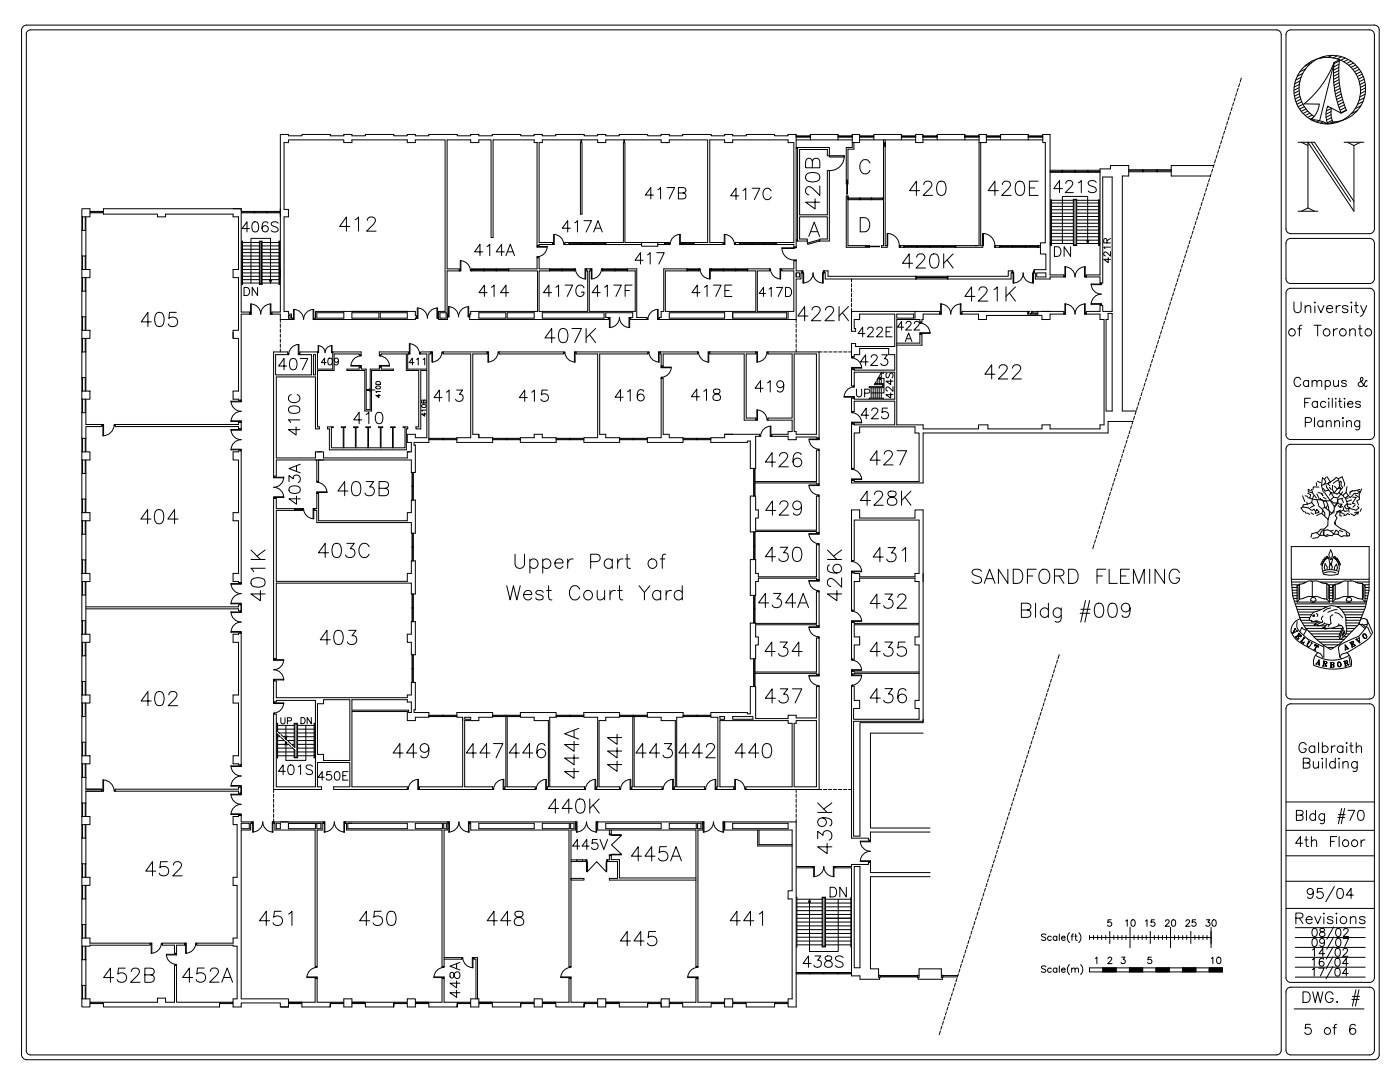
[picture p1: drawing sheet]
<svg xmlns="http://www.w3.org/2000/svg" width="279mm" height="216mm" viewBox="0 0 279 216" stroke-linecap="round" stroke-linejoin="round" font-family="sans-serif">
<defs><g id="words">
<g font-size="6.2">
<text x="180.6" y="40.2">420</text>
<text x="196.5" y="40.2">420E</text>
<text x="67" y="47.3">412</text>
<text x="164.7" y="43" transform="rotate(-90 164.7 43)">420B</text>
<text x="179.2" y="54.7">420K</text>
<text x="158.4" y="65.3">422K</text>
<text x="191.6" y="61.4">421K</text>
<text x="27.2" y="66.3">405</text>
<text x="107.9" y="69.5">407K</text>
<text x="195.8" y="76.9">422</text>
<text x="151.7" y="94.5">426</text>
<text x="172.9" y="93.8">427</text>
<text x="66.7" y="100.2">403B</text>
<text x="170.7" y="102">428K</text>
<text x="27.2" y="105.8">404</text>
<text x="152" y="104.1">429</text>
<text x="62.8" y="112.5">403C</text>
<text x="151.7" y="113.2">430</text>
<text x="173.2" y="113.2">431</text>
<text x="193" y="117.5">SANDFORD FLEMING</text>
<text x="54" y="121" transform="rotate(-90 54 121)">401K</text>
<text x="100.2" y="121">West Court Yard</text>
<text x="150.6" y="122.4">434A</text>
<text x="169.3" y="121" transform="rotate(-90 169.3 121)">426K</text>
<text x="172.9" y="122.8">432</text>
<text x="63.1" y="129.8">403</text>
<text x="151.7" y="132.3">434</text>
<text x="172.9" y="132.3">435</text>
<text x="27.2" y="142.2">402</text>
<text x="151.7" y="141.5">437</text>
<text x="172.9" y="141.5">436</text>
<text x="77.6" y="152.4">449</text>
<text x="92.1" y="152.4">447</text>
<text x="100.9" y="152.4">446</text>
<text x="125.2" y="155.2" transform="rotate(-90 125.2 155.2)">444</text>
<text x="125.9" y="152.4">443</text>
<text x="134.8" y="152.4">442</text>
<text x="145.7" y="152.4">440</text>
<text x="116.8" y="156.6" transform="rotate(-90 116.8 156.6)">444A</text>
<text x="108.7" y="163.3">440K</text>
<text x="125.2" y="172.9">445A</text>
<text x="167.2" y="171.4" transform="rotate(-90 167.2 171.4)">439K</text>
<text x="28.2" y="176">452</text>
<text x="50.8" y="185.9">451</text>
<text x="70.9" y="185.9">450</text>
<text x="96.3" y="185.9">448</text>
<text x="145" y="185.9">441</text>
<text x="123.1" y="189.8">445</text>
<text x="19.8" y="197.2">452B</text>
<text x="35.6" y="197.2">452A</text>
</g>
<g font-size="5.7">
<text x="111.5" y="47.6">417A</text>
<text x="125.9" y="54">417</text>
<text x="54.7" y="75.1">407</text>
<text x="85.7" y="81.5">413</text>
<text x="102.7" y="81.5">415</text>
<text x="257.5" y="79">Campus &amp;</text>
<text x="159.5" y="194.4">438S</text>
</g>
<g font-size="5.3">
<text x="128.1" y="40.9">417B</text>
<text x="145" y="40.9">417C</text>
<text x="209.5" y="39.5">421S</text>
<text x="47.3" y="47.6">406S</text>
<text x="93.8" y="52.2">414A</text>
<text x="209.5" y="52.6">DN</text>
<text x="94.5" y="60.3">414</text>
<text x="107.6" y="60.3">417G</text>
<text x="117.1" y="60.3">417F</text>
<text x="137.2" y="60.3">417E</text>
<text x="170.7" y="74.1">423</text>
<text x="121.7" y="81.1">416</text>
<text x="137.2" y="81.1">418</text>
<text x="149.9" y="79.4">419</text>
<text x="61" y="88.2" transform="rotate(-90 61 88.2)">410C</text>
<text x="69.8" y="85.7">410</text>
<text x="171.1" y="84.7">425</text>
<text x="61" y="102" transform="rotate(-90 61 102)">403A</text>
<text x="54.7" y="155.9">401S</text>
<text x="113.2" y="170.7">445V</text>
<text x="164.7" y="180.3">DN</text>
<text x="93.1" y="200.4" transform="rotate(-90 93.1 200.4)">448A</text>
<text x="259.6" y="207.8">5 of 6</text>
</g>
<g font-size="4.9">
<text x="48" y="60.3">DN</text>
<text x="150.6" y="60.3">417D</text>
<text x="170.4" y="68.4">422E</text>
<text x="178.2" y="67">422</text>
<text x="62.4" y="157">450E</text>
<text x="257.5" y="170">4th Floor</text>
</g>
<g font-size="4.4">
<text x="223" y="53.6" transform="rotate(-90 223 53.6)">421R</text>
<text x="63.1" y="74.1">409</text>
<text x="80.8" y="74.1">411</text>
<text x="170" y="80.4">UP</text>
<text x="179.6" y="80.8" transform="rotate(-90 179.6 80.8)">424S</text>
<text x="55" y="145.7">UP</text>
<text x="59.3" y="145.7">DN</text>
<text x="240.9" y="193.7">10</text>
</g>
<g font-size="4">
<text x="257.2" y="127.7">V</text>
<text x="260" y="130.2">U</text>
<text x="267.4" y="130.9">A</text>
<text x="269.5" y="129.5">V</text>
<text x="223.7" y="185.9">10</text>
<text x="227.9" y="185.9">15</text>
<text x="231.8" y="185.9">20</text>
<text x="235.7" y="185.9">25</text>
<text x="239.9" y="185.9">30</text>
</g>
</g></defs>
<!-- layer: WALLS -->
<g fill="none" stroke="#000" stroke-width=".2">
<path d="M246.5 19.5l-.2 .7M246.8 18.6l-.2 .6M247.1 17.6l-.2 .7M247.4 16.7l-.2 .6M247.7 15.6l-.2 .8M107.2 28.5v20.5h.4v-.2h2.7v-.4h-2.7v-19.9h.6v-.6h7.7l-.1 14.8M107.3 28.5h-.7v-.6h-8.2v19.5h-.4v-19.5h-2.4v.6h-1.7v-.6h-4.7v25.8h2.5v.4h-2.5l.1 9.7h-1.8v-1.7h1.3v-34.2h-5.9v.6h-1.6v-.6h-11.1v.6h-1.6v-.6h-11v.6h-.9v13.3M158.9 27.1l.1 .3zM158.9 27.9h11.2M159 27.1h2.7v.3v-.3M159 27.2h2.7M159 27.4h2.7"/>
<path d="M159.2 29.4v18.7M159.6 29.8v13.1M161.7 27.9v-1.1h5.6v1.1M165.5 34v14.1h-1.9v-.4h1.5v-4.4h-5.5v4.4h1.5v.4h-2.2M167.3 27.1v.3zM167.3 27.1h2.7l.1 .3-.1-.3M167.3 27.2h2.7M167.3 27.4h2.7M169.2 39.5h.2v.3h-.2zM169.2 39.5h7.1M169.2 39.8h7.1M169.4 39.7h2.1"/>
<path d="M170.1 26.8h1.4v1.7h-1.4zM170.1 28.5v.9h-1.2v7.3h.1M170.4 28.5v1.3h-1.2v6.9h-.1M171.5 39.5h.2v.3h-.2zM171.5 27.1l.1 .3zM171.5 27.9h11.2M171.6 27.1h2.7l.1 .3-.1-.3M171.6 27.2h2.7M171.6 27.4h2.7M171.7 39.7h2.2M173.9 39.5h.1v.3h-.1zM174 39.7h2.2"/>
<path d="M174.4 27.9v-1.1h5.5v1.1M176.2 39.5h.1v.3h-.1zM176.3 28.5l.1 .8zM176.3 27.9v21.1h-.4v.3h1.2M176.3 28.5h.4M176.6 28.5l.1 .8zM176.7 27.9v21.1h.4M179.9 27.1l.1 .3zM180 27.1h2.7v.3v-.3M180 27.2h2.7M180 27.4h2.7M182.7 26.8h1.5v1.7h-1.5z"/>
<path d="M184.2 27.1l.1 .3zM184.2 27.9h11.2M184.3 27.1h2.7v.3v-.3M184.3 27.2h2.7M184.3 27.4h2.7M192.6 27.1v.3zM192.6 26.8v1.1M192.6 26.8h-5.6v1.1M192.6 27.1h2.7l.1 .3-.1-.3M192.6 27.2h2.7M192.6 27.4h2.7M195.4 26.8h1.5v1.7h-1.5z"/>
<path d="M195.4 28.5v20.5h-4.6M195.7 28.5v20.5h.4M196.9 27.1v.3zM196.9 27.9h11.2M196.9 27.1h2.7l.1 .3-.1-.3M196.9 27.2h2.7M196.9 27.4h2.7M199.7 27.9v-1.1h5.5v1.1M205.2 27.1l.1 .3zM205.3 27.1h2.7l.1 .3-.1-.3M205.3 27.2h2.7M205.3 27.4h2.7"/>
<path d="M209.6 34h9.9M209.6 34.4h9.9M209.7 39.9v8.6M209.8 39.9v9.1M214.2 39.8v9.2M214.3 39.9v9M214.7 39.9v9M214.9 39.8v9.2M219.3 39.9v9.1M219.4 39.9v8.6M219.5 33.7v14.8M220.1 35.3v21.2h-.6v-1.2h-2.7v-.4h2.7"/>
<path d="M221.6 33.7v-.7h3.7v2.1h-1.3v46.9h2.8M222 35.3v26.8h-1.9v-1.2h-.6v1.2h-2.7v.6h2.7v1.1h.8v21h-.8v.8h-9.9v-.8h-1.7v.8h-10.7v-.8h-1.9v.8h-11.1v-.8h-5.2v-21M225.3 34.1h2.7M225.3 34.3h8.4M225.3 33.9h8.4M228 33.9v.4M228.2 34.1h2.6M228.2 33.9v.4M230.8 33.9v.4M231 34.1h2.7M231 33.9v.4M240.2 39.4l-.2 .7"/>
<path d="M240.5 38.5l-.2 .6M240.8 37.5l-.2 .7M241.1 36.6l-.2 .6M241.4 35.6l-.2 .7M241.7 34.7l-.2 .6M242 33.8l-.2 .6M242.2 33h-8.5v2.1h7.9M242.3 32.8l-.2 .6M242.6 31.8l-.2 .7M242.9 30.9l-.2 .6M243.2 30l-.2 .6M243.5 29l-.2 .6"/>
<path d="M243.8 28.1l-.2 .6M244.1 27.1l-.2 .6M244.4 26.2l-.2 .6M244.7 25.2l-.2 .6M245 24.3l-.2 .6M245.3 23.3l-.2 .7M245.6 22.4l-.2 .6M245.9 21.4l-.2 .6M246.2 20.5l-.2 .6M16.3 53.8h1.7v1.6h-1.7zM16.3 46h.8M16.3 43.3v2.7"/>
<path d="M16.3 51.1v2.7M16.3 55.4v10.5M16.5 43.3v2.7M16.5 51.1v2.7M16.5 55.4v2.7M17 43.3v2.7M17 51.1v2.7M17 55.4v2.7M17.1 43.3v7.8h-.8v-5.1M17.1 55.4v2.7h-.8M17.1 51.1v2.7M17.1 58.1v7.8"/>
<path d="M18.1 42.2v.3M18.1 42.3h2.4M20.5 42.2v.3M47.6 55.4v10.5h-1.1v1.6M47.6 43.3v10.5h-1.1v1.6M48.1 41.6h-27.5v.6h-2.6v-.6h-1.7v1.7h1.7v-.8h2.6v.2h10.8v.6h1.6v-.6h13.5M48.1 42.5v19.8h1.7v.4h-1.7v17.2h-.5v-.2h-1.1v-1.7h1.1v-10.5h-1.1v-1.2M48.3 48.1v8.6M48.4 53.8h3.4M48.4 48.1v8.6M48.4 54.5h3.4M48.4 53.1h3.4"/>
<path d="M48.4 52.4h3.4M48.4 51.8h3.4M48.4 51.1h3.4M48.4 50.4h3.4M48.4 49.7h3.4M51.8 48.1v8.6M51.9 48.3v8.3M52.2 48.3v8.3M52.3 53.8h3.4M52.3 48.1v8.6M52.3 56.5h3.4M52.3 55.8h3.4"/>
<path d="M52.3 54.5h3.4M52.3 53.1h3.4M52.3 52.4h3.4M52.3 51.8h3.4M52.3 55.1h3.4M52.3 51.1h3.4M52.3 50.4h3.4M52.3 49.7h3.4M54.2 55.8l-.2 .7v-8.9h-3.9v8.9M55.7 48.1v8.6h.1v-8.6M55.9 42.2v-15.4h1.7v.3h2.7v-.3h5.6v.3h2.7v-.3h1.6v.3h2.7v-.3h5.7v.3h2.7v-.3h1.6v.3h2.7v-.3h5.7v.3h2.6v-.3h1.7v.3h2.7v-.3h5.6v.3h2.7v-.3h1.6v.3h2.7v-.3h5.7v.3h2.7v-.3h1.6v.3h2.7v-.3h5.6v.3h2.7v-.3h1.7v.3h2.7v-.3h5.6v.3h2.7v-.3h1.6v.3h2.7v-.3h5.7v.3h2.7v-.3h1.6v22.5h-.5v-.5h-11.6v-.4h11.6v-19.9h-1.1v-.6h-11.1v.6h-1.6v-.6h-2.9v20.5h2.6v.4h-8.3v-.4h5.2v-20.5h-7.6v.6h-1.7v-.6h-7.3l.1 20.5M55.9 42.5v19.8h-1.6v.4h1.6v1.6"/>
<path d="M56.7 43.3v18.8h.9v.6h.6v.8h.2v.3h-2.5M109.7 53.7v.4M109.7 53.8h2.4M109.7 53.9h2.4M112.1 53.7v.4M112.2 53.8h2.4M112.2 53.9h2.4M112.2 53.7v.4M114.6 53.7v.4M116.2 42.7l-.1-14.8h3.2v.6h1.6v-.6h3.6l-.1 20.5h-11.7v.4h15.3M120.3 53.8h2.4M120.3 53.9h2.4"/>
<path d="M120.3 53.7v.4M122.7 53.7v.4M122.8 53.8h2.4M122.8 53.9h2.4M122.8 53.7v.4M132.5 53.7h7v.4h-6.7v8h18v-8h-8.9v-.4h11.7v.4h-2.5v8h7.3v-8h-2.4v-.4h2.4v-1.7h.5v2.1h1.2v.3h-.2v1.3h-1v8.1h-27.4v-.5h.4v-1.2h.6zM136.1 48.4v.4M136.1 48.5h2.3M136.1 48.7h2.3M137.1 53.7v.4M137.2 53.8h2.2M137.2 53.9h2.2"/>
<path d="M137.2 53.7v.4M138.4 48.4v.4M138.5 48.4v.4M139.4 53.7v.4M142 53.8h2.3M142 53.9h2.3M142 53.7v.4M144.3 53.7v.4M144.4 53.8h2.3M144.4 53.9h2.3M144.4 53.7v.4M146.7 53.7v.4"/>
<path d="M146.9 53.8h2.3M146.9 53.9h2.3M146.9 53.7v.4M147.6 48.4v.4M147.7 48.4v.4M147.7 48.5h2.3M147.7 48.7h2.3M149.2 53.7v.4M150 48.4v.4M150.1 48.4v.4M150.1 48.5h2.3M150.1 48.7h2.3"/>
<path d="M152.4 48.4v.4M152.6 48.4v.4M152.6 48.5h2.2M152.6 48.7h2.2M154.8 48.4v.4M155 48.4v.4M158.9 54.5v.8v-.9h.7v.9M158.9 47.9h.3M169.9 55.7v.6M169.9 56.6v.6M169.9 57.6v.6M173.5 49.1v-.1h-4.3v-9.9h-.3v10.2h4.6v-.1"/>
<path d="M182.8 55.1h-17.5v-1h-.8v.3h.2v1.3h18.1M189.2 55.1h12v-1h.8v.3h-.2v1.3h-12.6M190.8 49.3h5.3M198.5 49h.2M198.5 49.3h.2M198.7 49h.8v.3h-.8zM199.5 49h.1v.3h-.1zM199.6 49h2.4M199.6 49.3h2.4M199.6 49.2h2.4M202 49h.2v.3h-.2zM202.2 49h2.4"/>
<path d="M202.2 49.3h2.4M202.2 49.2h2.4M204.6 49h.1v.3h-.1zM204.7 49h2.5M204.7 49.3h2.5M204.7 49.2h2.5M206.9 54.5h1.8v.8h-1.8zM207.2 49h.1v.3h-.1zM207.3 49h.3M207.3 49.3h.3M209.6 48.5v-21.7h-1.5v1.7h.5v20h-1v2.2h1.1v3.1h-2.3v.6h.2v1.3h3v-.4h2.7v-.4h-2.7v-6.2M209.8 45.9h4.4"/>
<path d="M209.8 45.2h4.4M209.8 44.5h4.4M209.8 43.9h4.4M209.8 41.9h4.4M209.8 42.5h4.4M209.8 43.2h4.4M214.9 45.9h4.4M214.9 45.2h4.4M214.9 44.5h4.4M214.9 43.9h4.4M214.9 41.9h4.4M214.9 42.5h4.4"/>
<path d="M214.9 43.2h4.4M214.9 48.6h4.4M214.9 47.9h4.4M214.9 47.2h4.4M214.9 46.6h4.4M216.8 48l.3 .6v-9.4h-5.1v9.4M217.3 48l-.2 .6M233.9 59.4l-.2 .6M234.2 58.4l-.2 .6M234.5 57.5l-.2 .6M234.8 56.5l-.2 .6M235.1 55.6l-.2 .6"/>
<path d="M235.4 54.6l-.2 .6M235.7 53.7l-.2 .6M236 52.7l-.2 .7M236.3 51.8l-.2 .6M236.6 50.8l-.2 .7M236.9 49.9l-.2 .6M237.2 48.9l-.2 .7M237.5 48l-.2 .6M237.8 47l-.2 .7M238.1 46.1l-.2 .6M238.4 45.1l-.2 .7M238.7 44.2l-.2 .6"/>
<path d="M239 43.2l-.2 .7M239.3 42.3l-.2 .6M239.6 41.3l-.2 .7M239.9 40.4l-.2 .6M16.3 65.9h1.7v1.6h-1.7zM16.3 78h1.7v1.7h-1.7zM16.3 67.5v10.5M16.3 79.7v10.5M16.3 63.2h.8M16.3 75.3h.8M16.5 63.2v2.7M16.5 67.5v2.7"/>
<path d="M16.5 75.3v2.7M16.5 79.7v2.7M17 63.2v2.7M17 67.5v2.7M17 75.3v2.7M17 79.7v2.7M17.1 67.5v2.7h-.8M17.1 79.7v2.7h-.8M17.1 70.2v7.8M54.6 70.2v24.8h.5M55.9 64.7v.6M55.9 65.7v.6"/>
<path d="M55.9 66.7v.6M55.9 67.7v.6M57.6 62.9h.3v.6h-.3zM63 62.1h19.9v.8h.2v.6h-.2v.3h-20.1v-.3h.2zM63.2 62.4h5.4v1.1h-5.4zM63.4 73.9v11.3h.3v.4h-.7v-10.4M66.4 70.2h5.7v.6h-.4v-.2h-5M69.2 73.7h2.5v-.4h.4v.4h1v8M69.2 73.9h3.6v8.1M70.2 62.1h11.1M70.2 62.4h5.4v1.1h-5.4zM75.9 62.4h5.4v1.1h-5.4z"/>
<path d="M81.5 70.2h-5.8v.6h.4v-.2h5M83.6 73.9v11.3h-.6v.4h1v-11.7M85.2 73.9v13.4h-2.3v-.6h-1.6v1.6h.8v1.9h-.8v1.2h-16.7v-1.2h-1.6v1.2h-7.9v-16.2M85.6 70.6v17.7h-3v.5h.3v5.5h-.8v-2.5h-27M87.8 62.4h1.2v1.1h-1.2zM88.4 70.2h8.8v.4h-2.8v16.1h1.2v.6h2.7v1h-7.1v-1h2.7v-16.7h-5.5zM93.9 62.1v.6h-.2v1.1h27.7M95.6 62.4h5.4v1.1h-5.4zM95.6 62.1h11M99.6 70.2h12.9v.4h-12.9zM106.6 62.4h-5.4v1.1h5.4M107.3 62.1v-8h-13.2v-.4h13.1v-2.3h.4v2.3h7.1v.4h-7.1v8"/>
<path d="M108.2 62.1h9.1v-8h-.2v-.4h.7v.4h-.2v8M108.2 63.5h12.4M108.2 62.4h12.4M115 70.2h14.3v.4h-9.6v16.1h1.2v.6h2.8v1h-7.2v-1h2.8v-16.7M126.8 62.1v-8h-6.6v-.4h6.9v9.6h2v.5h-3.2v-.5h.4v-.9h-5.4M131.7 70.2h7.5v.4h-6.9v2.4h-.4v-2.4h-.2zM131.9 75.5h.4v11.2h1.3v.6h2.7v1h-7.1v-1h2.7zM131.9 75.5h.4M133.6 62.4h11v1.1h-11zM141.7 70.2h9.1v.4h-1.9v12.8h1.9v.4h-2.3v-13.2h-6.8zM157 62.4h-10.8v1.1h10.8M158.5 70.6h4.4v16.1h-4v-.6h-.4z"/>
<path d="M158.9 67.7v.6M158.9 68.6v.7M158.9 69.6v.6M163.5 70.2v17.2h-.6v-.2h-4v.5h-1.6v-.6h-3.3v-.4h3.3v-.6h.8v-2.3h-4.8v-.4h4.8v-12.8h-4.8v-.4h10.8M164.4 70.2h.7M165.4 70.2h.6M166.4 70.2h.6M167.4 70.2h.6M168.4 70.2h.6M169.9 62.1h17.6v.6h-3.3M170.5 73.7h-.6v3.3h.6v-2.7M171.6 62.7h7v6.4"/>
<path d="M184 66.7v2.2h-5M205.1 62.1h-13.1v.6h3.3v1.1h1.6v-.9h11v.9h1.7v-1.1h2.7v-.6h-5.5M205.8 62.1h.7M207.1 62.1v.6h-2M207.9 62.1h1.7M221.1 62.5h.9v19.5h-1.3v-18.2h.4zM227.6 79.3l-.2 .6M227.9 78.3l-.2 .7M228.2 77.4l-.2 .6M228.5 76.4l-.2 .7M228.8 75.5l-.2 .6M229.1 74.5l-.2 .7"/>
<path d="M229.4 73.6l-.2 .6M229.7 72.6l-.2 .7M230 71.7l-.2 .6M230.3 70.7l-.2 .7M230.6 69.8l-.2 .6M230.9 68.8l-.2 .7M231.2 67.9l-.2 .6M231.5 66.9l-.2 .7M231.8 66l-.2 .6M232.1 65l-.2 .7M232.4 64.1l-.2 .6M232.7 63.2l-.2 .6"/>
<path d="M233 62.2l-.2 .6M233.3 61.3l-.2 .6M233.6 60.3l-.2 .6M16.3 90.2h1.7v1.6h-1.7zM16.3 91.8v2.7M16.3 99.6v2.7M16.3 87.5h.8M16.3 99.6h.8M16.5 87.5v2.7M16.5 91.8v2.7M16.5 99.6v2.7M17 87.5v2.7"/>
<path d="M17 91.8v2.7M17 99.6v2.7M17.1 91.8v2.7h-.8v5.1M17.1 82.4v2.3h3.2v.4h-3.2v2.4M17.1 87.5v2.7M17.1 94.5v7.8M23 84.7h24.6v-.4h.5v1.2h-.5v-.4h-24.6zM55.1 99.5h-.5v31.9h.5v-15h27v2.1h.8v-6.6h-.8v2.5h-.8v1.6h-26.2v-14.2M63.2 91.8v4.2h.4v-4.2M63.4 90.2h.8M68.5 85.3v4.1h-2.4v-4.1h.4v-.1h-1.1v.4h.3v4.2h15.4v-4.2h.3v-.4h-.9v.1h.3v4.1h-2.3v-4.1M68.6 85.3v4.1h2.3v-4.1"/>
<path d="M71.1 85.3v4.1h2.3v-4.1M73.5 85.3v4.1h2.4v-4.1M73.9 81.7v-8h1.8v-.4h.4v.4h2.4v.2h-4.3v8.1M76 85.3v4.1h2.3v-4.1M82.2 94.3v5.5M82.2 97.1h.3M82.2 97h.3M82.4 94.3v2.7M82.4 97.1v2.7M82.5 94.3v5.5M85.6 87.5h5.6M85.6 87.6h2.8"/>
<path d="M85.6 87.7h5.6M88.4 87.5v.2M88.5 87.6h2.7M88.5 87.5v.2M98.3 87.5h5.5M98.3 87.6h2.7M98.3 87.7h5.5M101 87.5v.2M101.2 87.6h2.6M101.2 87.5v.2M103.8 87.3h2.8v-.6h1.6v.6h2.8v1h-7.2zM111 87.5h5.5"/>
<path d="M111 87.6h2.7M111 87.7h5.5M113.7 87.5v.2M113.8 87.6h2.7M113.8 87.5v.2M123.7 87.5h5.5M123.7 87.6h2.7M123.7 87.7h5.5M126.4 87.5v.2M126.5 87.6h2.7M126.5 87.5v.2M136.3 87.5h5.6"/>
<path d="M136.3 87.6h2.7M136.3 87.7h5.6M139 87.5v.2M139.2 87.6h2.7M139.2 87.5v.2M144.6 86.7h7v.4h-.8v6.4M146.2 86.7h-1.6v.6h-2.7v1h7.3v-.3h.5M150.4 96.4h12.5M150.4 96.1h12.5M150.4 93.5v5.5M150.5 96.4v2.6M150.7 93.5v5.5"/>
<path d="M150.8 99h-1.1v7.1h1.1M162.9 89.8h.6v6.8h-.6M162.9 99h.6v7.3h-.6v-.2h-12.1M169.9 84.6v8.9h.6v-7.1M171.6 85.2h11v1.2h.8v9.7h-12.9M221.3 99.2l-.2 .6M221.6 98.2l-.2 .7M221.9 97.3l-.2 .6M222.2 96.4l-.2 .6M222.5 95.4l-.2 .6M222.8 94.4l-.2 .7M223.1 93.5l-.2 .6"/>
<path d="M223.4 92.6l-.2 .6M223.7 91.6l-.2 .6M224 90.7l-.2 .6M224.3 89.7l-.2 .6M224.6 88.8l-.2 .6M224.9 87.8l-.2 .6M225.2 86.9l-.2 .6M225.5 85.9l-.2 .7M225.8 85l-.2 .6M226.1 84.1h-5v2.3h-36.9v10h-14.3M226.1 84l-.2 .6M226.4 83.1l-.2 .6"/>
<path d="M226.7 82.1l-.2 .7M227 81.2l-.2 .6M227.3 80.2l-.2 .7M16.3 102.3h1.7v1.6h-1.7zM16.3 111.7h.8v2.7M16.3 114.4h1.7v1.6h-1.7zM16.3 103.9v10.5M16.3 116v2.7M16.5 103.9v2.7M16.5 111.7v2.7M16.5 116v2.7M17 103.9v2.7"/>
<path d="M17 111.7v2.7M17 116v2.7M17.1 103.9v2.7h-.8M17.1 116v2.7h-.8v5.1M17.1 106.6v5.1M17.1 118.7v5.1M47.6 116h-1.1v-1.6h1.1v-10.5h-1.1v-1.6h1.1v-10.5h-1.1v-1.6h1.1v-.2h.5v26.2M62.8 101.5h.4v-3h.4v5.4h17.7v-1.6h.8v-2.5h.8v6.6h-.8v-2.1h-18.9v-2.5h-.4M82.2 106.4v5.5M82.2 118.5v5.6M82.2 109.2h.3M82.2 109.1h.3"/>
<path d="M82.4 106.4v2.7M82.4 109.2v2.7M82.4 118.5v2.7M82.5 106.4v5.5M82.5 118.5v5.6M150.4 106.1v5.6M150.5 106.1v2.7M150.7 106.1v5.6M150.8 111.7h-1.1v7.1M150.8 105.8h12.1M151.3 115.4h11.6M162.9 108.7v6.4h-11.6"/>
<path d="M169.9 101.8v10.1h.6v-8.1h12.9v10.6M170.5 114.4h1.1v.7h11M170.5 116h1.1v-.6h11v.6M171.6 103.4h11M184.2 101.8v42.4h-12.6v22.6h-1.2v-22.9h13.8M218.3 108.7l-.2 .8M218.6 107.7l-.2 .7M218.9 106.8l-.2 .6M219.2 105.8l-.2 .7M219.5 104.9l-.2 .6M219.8 103.9l-.2 .7M220.1 103l-.2 .6"/>
<path d="M220.4 102l-.2 .7M220.7 101.1l-.2 .6M221 100.1l-.2 .7M16.3 138.7h1.7v1.6h-1.7zM16.3 123.8h.8v2.7M16.3 136h.8v2.7M16.3 126.5h1.7v1.7h-1.7zM16.3 123.8v2.7M16.3 128.2v2.7M16.3 136v2.7M16.5 123.8v2.7M16.5 128.2v2.7"/>
<path d="M16.5 136v2.7M17 123.8v2.7M17 128.2v2.7M17 136v2.7M17.1 128.2v2.7h-.8v5.1M17.1 130.9v5.1M17.1 121.1h30.5M17.1 121.5h30.5M46.5 126.5h1.1v-.2h.5v26.3h-.5v-.2h-1.1v-1.6h1.1v-10.5h-1.1v-1.6h1.1v-10.5h-1.1zM47.6 126.3v.2M70.2 139.6h11.1v.5h.8v2.1h-.6v-.5h-11.3zM82.1 124.1h.8v6.6h-.8v-2.5h-.8v-1.7h.8z"/>
<path d="M82.2 130.7v5.5M82.2 133.5h.3M82.2 133.4h.3M82.2 121.4h.3M82.2 121.2h.3M82.4 121.4v2.7M82.4 130.7v2.7M82.4 133.5v2.7M82.5 130.7v5.5M149.7 124.3v7.2M150.4 134.1h12.5v-6.8h.6v7.3h-.6v-.2h-12.5M150.4 131.5v5.5"/>
<path d="M150.5 134.4v2.6M150.7 131.5v5.5M150.8 124.4h12.1v-6.3h.6v6.8h-.6v-.2h-12.1v2.4M162.9 137h.6v20.5h-14.6v-.5h9.2v-12.7h-.8v-.5h-13.6v13.2h2.7v.5h-3.3v-.5h.2v-13.9h-1.4v-.9h7.3v.2h.5M183.4 124.4h-12.9v-.2h-.6v7.3h.6v-2.8h1.1v-1.6h-1.1v-2.4h12.9v2.4M183.4 128.7v11.1M183.4 134.1h-12.9v-.1h-.6v.5h.6v-.1h12.9M208.7 139.3l-.2 .6M209 138.3l-.3 .7M209.3 137.4l-.2 .6M209.6 136.5l-.2 .6M209.8 135.5l-.2 .6"/>
<path d="M210.2 134.6l-.2 .6M210.5 133.6l-.2 .6M210.7 132.7l-.2 .6M211 131.7l-.1 .6M211.4 130.6l-.2 .8M16.3 150.8h1.7v1.6h-1.7zM16.3 140.3v10.5M16.3 152.4v10.5M16.3 148.1h.8M16.3 155.1h.8M16.5 140.3v2.7M16.5 148.1v2.7"/>
<path d="M16.5 152.4v2.7M17 140.3v2.7M17 148.1v2.7M17 152.4v2.7M17.1 140.3v2.7h-.8M17.1 157.5h3.2v.4h-3.2v5M17.1 143v7.8M17.1 152.4v5.1M17.1 157.5h3.2M48.1 157.1h-.5v.4h-24.6v.4h24.6v.4h.5v-1.2v1.2M54.6 157.5h9.6M54.6 157.5v.6"/>
<path d="M54.6 158.4v.7M54.6 159.4v.7M55.1 157v-14.5h-.5v15M55.3 146.4v4.8M55.4 149.3h3M55.4 148.5h2.2M55.4 147.8h1.4M55.4 146.5v4.7M56.1 147.1l.5 .5M56.8 147.8l.5 .5M56.8 147.3l.5 .4M56.8 146.9l.3 .6 .2-.6"/>
<path d="M56.8 148.7l.3-.7 .2 .7M57.1 144.7v2.8M57.4 147.8h1.3M57.5 148.5l.5 .4M57.5 147.9l.5 .5M58.2 148.5h.5M58.3 149.2l.5 .5v1.4M58.7 144.3v4.7M58.7 149.6v1.6M58.8 144.5v4.6l-.5-.5M59.2 144.5v6.6M59.4 144.3v6.9"/>
<path d="M59.4 149.3h3.3M59.4 148.5h3.3M59.4 147.8h3.3M61 144.7v7h-3.9v-3.7M62.7 144.3v6.9M62.8 144.3v6.9M63 157v-17.2h-7.9v.3h-.5v-4.2h.5v3.3h26.2v-.5h.8v-2.5h.8v5.4h-.3v.6h3v.9h-2.7v.7h-1.6v-1.8h-11.1v15h11.1v.5h-14.7M63.4 150.5v-10.1h1.2v-.8h5.2v12.1M85.6 142.8h2.7M85.6 143h5.6M85.6 142.7h5.6M88.3 142.7v.3"/>
<path d="M88.5 142.8h2.7M88.5 142.7v.3M91.2 142.2h7.1v.9h-2.7v.7h-2.9v13.2h5.6v.5h-14.6v-.5h8.6v-13.9h-1.1zM92.7 143.1h1.2v.4h-1.2zM98.3 142.8h2.7M98.3 143h5.5M98.3 142.7h5.5M101 143v14h-.3v.5h6.1M101 142.7v.3M101.2 142.7v.3M101.2 142.8h2.6M101.2 143v14h5.6"/>
<path d="M109.7 143.1v13.9M111 143.1v-.9h-7.2v.9h2.8v.7h2.8v13.2M119.6 143.8v13.2M120.9 143.8v-.7h2.8v-.9h-7.2v.9h2.8v13.9M123.7 157v.5h-4.6M123.7 142.8h2.7M123.7 143h5.5M123.7 142.7h5.5M126.3 143v14M126.4 142.7v.3M126.5 142.7v.3M126.5 142.8h2.7"/>
<path d="M126.6 143v14h5.5v.5h-6v-.5M129.2 142.2h7.1v.9h-1.3v13.9h5.6v.5h-6v-.5h.2v-13.2h-2.9v-.7h-2.7zM136.3 142.8h2.7M136.3 143h5.6M136.3 142.7h5.6M139 142.7v.3M139.2 142.7v.3M139.2 142.8h2.7M143.7 143h.9v.5h-.9zM146.2 143h4.1v.5h-4.1zM158.9 143.8h4v13.2h-4.4v-12.7h.4zM158.9 157.5v.6"/>
<path d="M158.9 158.4v.7M158.9 159.4v.7M169.3 157.5h.6M183.4 143.5h-13v-2.1h1.2v-1.6h-1.1v-2.9h-.6v30.3h3.4v.4h.4v-1.6h11.9M184.2 146.3h-10.5v18.9h11.9M202.4 159.2l-.2 .6M202.7 158.3l-.2 .6M203 157.3l-.2 .6M203.3 156.4l-.2 .6M203.6 155.4l-.2 .7M203.9 154.5l-.2 .6M204.2 153.5l-.2 .7"/>
<path d="M204.5 152.6l-.2 .6M204.8 151.6l-.2 .7M205.1 150.7l-.2 .6M205.4 149.7l-.2 .7M205.7 148.8l-.2 .6M206 147.8l-.2 .7M206.3 146.9l-.2 .6M206.6 145.9l-.2 .7M206.9 145l-.2 .6M207.2 144l-.2 .7M207.5 143.1l-.2 .6M207.8 142.1l-.2 .7"/>
<path d="M208.1 141.2l-.3 .6M208.4 140.2l-.2 .7M16.3 162.9h1.7v1.6h-1.7zM16.3 175.1h1.7v1.6h-1.7zM16.3 164.5v10.6M16.3 176.7v10.5M16.3 160.2h.8M16.3 172.4h.8M16.5 160.2v2.7M16.5 164.5v2.7M16.5 172.4v2.7M16.5 176.7v2.7"/>
<path d="M17 160.2v2.7M17 164.5v2.7M17 172.4v2.7M17 176.7v2.7M17.1 164.5v2.7h-.8M17.1 176.7v2.7h-.8M17.1 167.2v7.9M17.1 179.4v7.8M47.6 162.9h-1.1v1.6h.8v10.6h-.8v1.6h.8v10.5h-.8v1h-7.2v.4h7.2v.2h.8v10.5M47.6 162.7h.5v1.3h2.1v.3h-.2v1.3h-1.9v33.7h9.5v.7h5.3v-4.7h.4v4.7h5.3v-.7h1.6v.7h11.1v-.7h1.6v.7h5.3M47.6 162.9v-.2v.2M48.1 164.3h1.6v1.1h-1.6z"/>
<path d="M54.6 160.4v.7M54.6 161.4v.7M54.6 162.4v.7M54.6 163.4v.6M54.7 164h9.8v.3h-.2v1.3h-1v27.2h-.4v-27.2h-8v-1.3h-.2zM55.1 164.3h.8v1.1h-.8zM63 164.3h-5.4v1.1M63 164.3v1.1h-5.4M63.2 164.3h.8v1.1h-.8zM69.4 164.3h11.9v1.1h-11.9v-1.1h.8M82.9 164.3h5.4v1.1h-5.4zM88.6 164.3h.5v1.1h-.5z"/>
<path d="M106.6 164.3h-11v1.1h11M114 175.3h2.6v.3h-2.6zM114 165.6v27.2h-.4v-27.2h-19.7v-1.3h-.1v-.3h21v1.6M119.3 164h20.9v1.6h-.9v27.2h-.4v-27.2h-19.6zM120.9 164.3h11v1.1h-11M123.2 171.9v3.4h-1.6v.3h17.3M123.6 171.5v3.7h15.3M133.6 164.3h5.4v1.1h-5.4zM139.2 164.3h.7v1.1h-.7zM146.2 164.3h11.1v1.1h-11.1zM151.2 165.6v3.2h6.9M158.1 172.9v4.9h-.8v1.6h.8v19.9h-.8v.7h-11.1v-.7h-1.6v.7h-5.3v-4.7h-.4v4.7h-5.3v-.7h-1.7v.7h-11v-.7h-1.6v.7h-5.3v-4.7h-.4v4.7h-5.4v-.7h-1.6v.7h-11v-.7h-1.7"/>
<path d="M158.1 168.5h-6.6v-2.9h6.6v7.2M158.9 163.4v9.5h3.3v.3h-3.3v27.7h-1.6v-.6h-2.7v.6h-5.7v-.6h-2.7v.6h-1.6v-.6h-2.7v.6h-5.6v-.6h-2.7v.6h-1.7v-.6h-2.7v.6h-5.6v-.6h-2.7v.6h-1.6v-.6h-2.7M158.9 160.4v.7M158.9 161.4v.7M158.9 162.4v.7M158.9 164h-14.3v1.6h6.7M158.9 179h.1v9.9M159 179.4h5.1M161.6 179.4l.2 .7M164.1 179v9.9M164.2 179.2v9.6M164.6 179.2v9.6"/>
<path d="M164.8 179v9.9M166.6 172.9h3.3v-.4h3.4v-.4h.4v2h11.9M166.6 173.2h3.3v21.5h1.7v.7h3.9v-.4M167.3 179.4v10.5h-5.7v-10.5l-.3 .7M169.9 179h-.1v9.9M170.5 172.9h1.1v20.2h-1.1zM185.6 174.9h-11.9v18.4h1.6v1.7h.4v-.4h-.4M196.1 179.1l-.2 .7M196.4 178.2l-.2 .6M196.7 177.2l-.2 .7M197 176.3l-.2 .6M197.3 175.3l-.2 .7"/>
<path d="M197.6 174.4l-.2 .6M197.9 173.4l-.2 .7M198.2 172.5l-.2 .6M198.5 171.5l-.2 .7M198.8 170.6l-.2 .6M199.1 169.7l-.2 .6M199.4 168.7l-.2 .6M199.7 167.7l-.2 .7M200 166.8l-.2 .6M200.3 165.9l-.2 .6M200.6 164.9l-.2 .6M200.9 164l-.2 .6"/>
<path d="M201.2 163l-.2 .6M201.5 162.1l-.2 .6M201.8 161.1l-.2 .6M202.1 160.2l-.2 .6M16.3 199.3v1.6h1.7v-.6h2.6v.6h23.2v-.6h2.7v.6h1.6v-.8h7.8v.8h1.7M16.3 187.2h1.7v1h12v.4h-12v.2h-1.7zM16.3 188.8v10.5M16.3 184.5h.8M16.3 196.6h.8M16.3 191.5h.8M16.5 184.5v2.7M16.5 188.8v2.7"/>
<path d="M16.5 196.6v2.7M17 184.5v2.7M17 188.8v2.7M17 196.6v2.7M17.1 188.8v10.5M18.1 200v.3M20.5 200v.3M31.4 199.2v.8h-13.4v-.7h-1.7M34.8 190.2v-1.6h-2.4v-.4h4.4v.4h-1.6v1.6M34.8 192.6v7.4h-1.8v-.8M35.2 192.6v7.4h11.3v-.7M44 200v.3"/>
<path d="M46.4 200v.3M57.7 200v.3M60.1 200v.3M66.1 200v.3M68.5 200v.3M70.4 200v.3M72.8 200v.3M78.7 200v.3M81.1 200v.3M83 200v.3M85.5 200v.3M88.2 192.8v-27.2h-19v-1.3h-.2v-.3h20.4v1.6h-.8v27.2"/>
<path d="M94.6 191.4h.4v7.9M94.6 191.1h.7v8.2M95.7 200v.3M98.1 200v.3M104 200v.3M106.5 200v.3M108.4 200v.3M110.8 200v.3M116.7 200v.3M119.1 200v.3M121 200v.3M123.5 200v.3"/>
<path d="M129.4 200v.3M131.8 200v.3M133.7 200v.3M136.1 200v.3M142.1 200v.3M144.5 200v.3M146.4 200v.3M148.8 200v.3M154.7 200v.3M157.1 200v.3M158.9 194.1h11M158.9 194.3h11"/>
<path d="M159 182.5h5.1M159 183.2h5.1M159 184h5.1M159 184.7h5.1M159 185.5h5.1M159 186.3h5.1M159 187h5.1M159 180.2h5.1M159 181.7h5.1M159 180.9h5.1M159 187.8h5.1M164.8 182.5h5"/>
<path d="M164.8 183.2h5M164.8 184h5M164.8 184.7h5M164.8 185.5h5M164.8 186.3h5M164.8 187h5M164.8 187.8h5M175.7 194.8h7.4M175.7 194.9h7.4M175.7 194.7h7.4M183.2 195v.4h4.9v-.4M183.4 194.6h-.3v.4h.3v-1.7h4.5v1.7h.3v-.4h-.3"/>
<path d="M188.2 194.7h3M189.5 200l-.2 .6M189.8 199.1l-.2 .6M190.1 198.1l-.2 .6M190.4 197.2l-.2 .6M190.7 196.2l-.2 .6M191 195.3l-.2 .6M191.3 194.3l-.2 .6h-2.9M191.6 193.4l-.2 .6M191.9 192.4l-.2 .6M192.2 191.5l-.2 .6M192.5 190.5l-.2 .6"/>
<path d="M192.8 189.6l-.2 .6M193.1 188.6l-.2 .7M193.4 187.7l-.2 .6M193.7 186.7l-.2 .6M194 185.8l-.2 .6M194.3 184.8l-.2 .7M194.6 183.9l-.2 .6M194.9 182.9l-.2 .7M195.2 182l-.2 .6M195.5 181l-.2 .7M195.8 180.1l-.2 .6M18.1 200.1h2.4"/>
<path d="M44 200.1h2.4M55.9 200.9h1.7M57.6 200.9v-.6h2.7v.6h5.6v-.6v.6M57.7 200.1h2.4M65.9 200.3h2.7v.6h1.6v-.6h2.7v.6h5.7v-.6v.6M66.1 200.1h2.4M70.4 200.1h2.4M78.6 200.3h2.7v.6h1.6v-.6h2.7v.6h5.7v-.6v.6M78.7 200.1h2.4M83 200.1h2.5M93.9 200.9h1.7v-.6h2.7v.6h5.6v-.6v.6M95.7 200.1h2.4"/>
<path d="M103.9 200.3h2.7v.6h1.6v-.6h2.7v.6h5.7v-.6v.6M104 200.1h2.5M108.4 200.1h2.4M116.7 200.1h2.4M121 200.1h2.5M129.4 200.1h2.4M133.7 200.1h2.4M142.1 200.1h2.4M146.4 200.1h2.4M154.7 200.1h2.4M187.7 205.7l-.3 .8M188 204.7l-.2 .7"/>
<path d="M188.3 203.8l-.2 .6M188.6 202.8l-.2 .7M188.9 201.9l-.2 .6M189.2 200.9l-.2 .7"/>
</g>
<!-- layer: DOORS -->
<g fill="none" stroke="#000" stroke-width=".2">
<path d="M165.5 31.1h3v.2h-3zM168.5 31.1a2.84 2.84 0 0 1-3 2.9M169 35.9h.1v2.8h-.1zM92 52v2.1h-.3v-.2h.2M92 52h-.1v2.1M92 52a2.05 2.05 0 0 1 1.9 1.8M107.2 51.2h.2v.2h-.2zM107.2 49.2h2v.1h-2v-.3h.2v.2M109.2 49.3a2.05 2.05 0 0 1-1.8 1.9M114.7 53.7h.2v.2M114.7 53.9h.2M114.9 53.8a2.05 2.05 0 0 0 1.9 1.9"/>
<path d="M116.9 53.7v2h-.1v-2h.3M116.9 53.9h.2M117.8 53.7h.3v2h-.1v-2M117.8 53.9h.2M120 53.8a2.05 2.05 0 0 1-1.9 1.9M120.2 53.7h-.2v.2h.2M135.6 46.8a2.05 2.05 0 0 0-1.9 1.8M135.8 48.6h.2v.2h-.4v-2h.2v2M139.5 53.7h.2v.2M139.5 53.9h.2M139.7 53.8a2.05 2.05 0 0 0 1.9 1.9M141.7 53.7v2h-.1v-2h.3"/>
<path d="M141.7 53.9h.2M144.5 48.6h-.2v.2h.4v-2h-.2v2M144.7 46.8a2.05 2.05 0 0 1 1.9 1.8M146.6 48.6h.2v.2h-.2zM153.6 53.7h.2v.2M153.6 53.9h.2M153.8 53.8a2.05 2.05 0 0 0 1.9 1.9M155.8 53.7v2h-.1v-2h.3M155.8 53.9h.2M156.1 49.4a2.37 2.37 0 0 0 2.4 2.5M156.1 49.4h2.4v.2h-2.4zM158.5 49.3h.4v.1h-.4z"/>
<path d="M158.5 51.9h.4v.1h-.4zM160.1 54.1h.1v.3h-.1zM160.2 56.5a1.95 1.95 0 0 0 2.1-2.1 1.97 1.97 0 0 0 2 2.1M160.2 54.4h.2v2.1h-.2zM161.1 48.1v.4M161.1 48.5l2.4-.7 .1 .3-2.4 .7zM164.2 54.4h.1v2.1h-.1zM164.3 54.1h.2v.3h-.2zM172.7 49.1l2.8 .1zM177 46.6a2.43 2.43 0 0 1 2.5 2.4M177.1 46.6h.1v2.4h-.1zM196.1 46.6a2.46 2.46 0 0 1 2.4 2.7"/>
<path d="M196.1 46.6h.1v2.4h-.1zM196.1 49v.3M198.5 49h.2v.3h-.2zM202 54.1h.2v.3h-.2zM204.2 54.4a1.95 1.95 0 0 0 2 2.1M206.1 54.4h.1v2.1h-.1zM206.2 54.1h.2v.3h-.2zM212.7 53.2v2.1h-.4v-.2h.2v.2v-2.1a2.02 2.02 0 0 1 2 2.1 2.03 2.03 0 0 1 2.1-2.1v2.1h-.2v-2.1M216.6 55.1h.2v.2h-.2zM217.8 56.7a2.02 2.02 0 0 0 2 2 2.03 2.03 0 0 0-2 2M217.8 56.7h2v-.2h-.2v.2h.2v.1h-2zM50 60.7a2.02 2.02 0 0 1 2 2 2.03 2.03 0 0 1 2.1-2"/>
<path d="M50 60.7v2v-.2h-.2v.2h.3v-2M53.9 60.7v2h.2v-2M54.1 62.5h.2v.2h-.2zM58.7 61.7v2.1h-.3v-.3h.2v.3v-2.1a2.02 2.02 0 0 1 2 2.1 2.03 2.03 0 0 1 2-2.1v2.1v-.3h.2v.3h-.3v-2.1M63.5 69a1.4 1.4 0 0 1 1.4 1.4 1.38 1.38 0 0 1 1.4-1.4v1.4M66.2 69v1.4M71.9 71a2.05 2.05 0 0 0-1.9 1.9M71.9 73v.3h.2v-.4h-2.1v.1h2.1M71.9 70.8h.2v.2h-.2zM75.7 70.8h.2v.2h-.2zM75.9 71a2.05 2.05 0 0 1 1.8 1.9M77.7 72.9h-2v.4h.2v-.3"/>
<path d="M77.7 72.9v.1h-2M81.8 68.6h-.1v2M81.8 68.6v2M81.8 68.6a2.05 2.05 0 0 1 1.9 1.8M83.4 61.5v2h-.3v-.2h.2v.2v-2a2.02 2.02 0 0 1 2 2 2.03 2.03 0 0 1 2-2v2h.2v-.2h-.2v.2h-.1v-2M88.2 70.4a2.05 2.05 0 0 1-1.9 1.8M88.2 70.2h.2v.2h-.2zM89.6 61.2v2h-.3v-.2h.2v.2v-2a2.02 2.02 0 0 1 2 2 2.03 2.03 0 0 1 2-2v2h.2v-.2h-.2v.2h-.1v-2M97.2 70.2h.3v2h-.1v-2M97.2 70.4h.2M99.4 70.4a2.05 2.05 0 0 1-1.9 1.8M99.6 70.2h-.2v.2h.2"/>
<path d="M112.7 70.4a2.05 2.05 0 0 0 1.9 1.8M114.6 70.2v2M114.8 70.2v2h-.2M121.6 65.4a2.02 2.02 0 0 0 2-2.1 2.03 2.03 0 0 0 2.1 2.1M125.5 63.3h.2v2.1h-.2zM125.7 63.3h.2v.2h-.2zM129.1 63.5h.2v.3h-.2M129.3 70.2h.2v.2h-.2M129.5 70.4a2.05 2.05 0 0 0 1.9 1.8M131.2 61.7a2.05 2.05 0 0 0-1.9 1.8M131.3 63.8v-2.1h-.1v2.1h.3M131.3 63.5h.2"/>
<path d="M131.5 70.4h.2M131.5 70.2v2h-.1M131.7 70.2h-.3v2M131.9 75.5v-.2h.2v.2M131.9 73v.4h2.1v-.1h-2.1M132.1 73v.3M134 73.4a2.05 2.05 0 0 1-1.9 1.9M139.2 70.2h.2v.2h-.2M139.4 70.4a2.05 2.05 0 0 0 1.9 1.8M141.4 70.2v2h-.1v-2h.4M141.4 70.4h.3M150.8 70.2h.4v2"/>
<path d="M150.8 70.4h.2M151 70.2v2h.2M153.1 70.4a2.05 2.05 0 0 1-1.9 1.8M153.3 70.2h-.2v.2h.2M170.3 77.2a2.05 2.05 0 0 0-1.8 1.9M170.5 79.1h-2v.2h2M187.7 60.7a2.02 2.02 0 0 1 2 2M187.7 60.7h.2v2h-.2v-.2h-.2v.2h.2zM212.5 60.7a2.02 2.02 0 0 1 2 2 2.03 2.03 0 0 1 2.1-2M212.5 60.7h.2v2h-.2v-.2h-.2v.2h.2zM216.4 60.7h.2v2h-.2zM216.6 62.5h.2v.2h-.2z"/>
<path d="M217.8 60.6h2v.3h-.2v-.2h.2h-2zM20.3 84.7h.4v2.3M20.3 84.9h.2M20.5 84.7v2.3h.2M22.8 84.9a2.28 2.28 0 0 1-2.1 2.1M23 84.7h-.2v.2h.2M46.1 80.1a2.02 2.02 0 0 0 2 2 2.03 2.03 0 0 0-2 2M46.1 80.1h2v-.2h-.2v.2h.2v.1h-2zM46.1 89.8v-.2h2v.2h-.2v.2M46.1 85.7a2.02 2.02 0 0 0 2 2M46.1 84h2v.1h-2zM46.1 89.8h2v.2"/>
<path d="M47.9 84.1h.2v.2h-.2zM47.9 85.5v.2h.2h-2M48.1 87.7a2.02 2.02 0 0 0-2 2.1M48.1 85.5v.3h-2v-.1M54.6 99.5v-.2h.2v.2M54.6 95v.2h2M54.8 95v.2h-.2v.1h2M56.6 95.2a2.02 2.02 0 0 1-2 2 2.02 2.02 0 0 1 2 2l-2 .1v-.2h2M63.2 96v.2h.2M63.2 98.3h2M63.4 96.3a2.05 2.05 0 0 1 1.8 1.8M63.4 96v.2"/>
<path d="M63.4 98.3v.2M65.2 98.1h-2v.4M150.8 83.6h.2M151.2 81.8h-.2v2M151.2 81.8v2h-.4M151.2 81.8a2.05 2.05 0 0 1 1.9 1.8M151.6 86.9h.2v.2h-.2M153.3 83.6h-.2v.2h.2M153.7 85a2.05 2.05 0 0 0-1.9 1.9M153.8 87.1v-2.1h-.1v2.1h.3M153.8 86.9h.2M161.5 96.9a2.05 2.05 0 0 0 1.8 1.9"/>
<path d="M163.3 89.6h.2v.2h-.2zM163.3 87.6v-.2h.2v.3h-2v-.1h2M163.3 98.8h.2v.2h-.2zM163.3 96.8v-.2h.2v.3h-2M163.5 96.8h-2v.1M169.9 93.5h.2v.2h-.2zM170.1 93.7a2.05 2.05 0 0 1 1.9 1.9M46.1 116.4a2.03 2.03 0 0 0 2 2.1 2.02 2.02 0 0 0-2 2M46.1 116.4v.2h2M46.1 116.4h2M163.3 106.5v-.2h.2v.3h-2v-.1h2M169.9 114.1h2.1"/>
<path d="M170.1 112.1a2.05 2.05 0 0 1 1.9 1.9h-2.1M46.1 120.5v-.1h2v.1h-.2M46.1 122.1a2.03 2.03 0 0 0 2 2 2.02 2.02 0 0 0-2 2M46.1 126.1v-.1h2v.1h-.2v.2M46.1 122.1v.1h2M46.1 126.1h2v.2M46.1 120.5h2M46.1 122.1h2M54.6 135.9v-.2h.2v.2M54.6 131.4v.4h2v-.2h-2h.2v-.2M54.6 135.5h2v.2h-2zM56.6 131.6a2.02 2.02 0 0 1-2 2 2.03 2.03 0 0 1 2 2.1"/>
<path d="M161.5 134.8h2M161.5 125.2a2.05 2.05 0 0 0 1.8 1.9M163.3 136.8h.2v.2h-.2zM163.3 127.1h.2v.2h-.2zM163.3 125.1v-.2h.2v.3h-2M163.3 134.6h.2v.3h-2M163.5 125.1h-2v.1M169.9 136.7h.2v.2h-.2zM169.9 131.5h.2v.2h-.2zM169.9 134.7h2.1M169.9 133.8h2.1M169.9 124h2.1"/>
<path d="M170.1 131.7a2.05 2.05 0 0 1 1.9 1.9h-2.1v.4h.2v-.2M170.1 122a2.05 2.05 0 0 1 1.9 1.8M170.1 134.7v-.2h-.2v.3h2.1a2.05 2.05 0 0 1-1.9 1.9M172 123.9h-2.1v.3h.2v-.2M20.3 157.7h.2M20.7 155.6a2.28 2.28 0 0 1 2.1 2M20.7 155.6h-.2v2.3M20.7 155.6v2.3h-.4M23 157.7h-.2v.2h.2M46.1 158.5h2h-.2v-.2v.2h-.2M46.1 156.9v-.2h2v.2h-.2v.2M46.1 152.8a2.02 2.02 0 0 0 2 2"/>
<path d="M46.1 158.5a2.03 2.03 0 0 0 2 2 2.02 2.02 0 0 0-2 2M46.1 156.9h2v.2M47.9 152.6v.2h.2h-2M48.1 154.8a2.02 2.02 0 0 0-2 2.1M48.1 152.6v.3h-2v-.1M48.1 158.3v.3h-2v-.1M54.6 140.1v.3h2M54.6 140.3h2v.1M54.8 140.1v.2M56.6 140.4a2.05 2.05 0 0 1-1.8 1.9M81.3 157.3h.2v.2h-.2M83.4 155.5a2.05 2.05 0 0 0-1.9 1.8"/>
<path d="M83.4 155.5v2h.3M83.4 155.5h.1v2M83.5 157.3h.2M98.3 157.3h.2v.2h-.2M100.4 155.5a2.05 2.05 0 0 0-1.9 1.8M100.4 155.5v2h.3M100.4 155.5h.1v2M100.5 157.3h.2M108.9 155.5a2.05 2.05 0 0 0-1.9 1.8M108.9 155.5h.1v2M108.9 155.5v2M123.7 157.3h.2v.2h-.2"/>
<path d="M125.8 155.5v2h.3M125.9 155.5v2M132.1 157.3h.2v.2h-.2M134.2 155.5a2.05 2.05 0 0 0-1.8 1.8M134.2 155.5v2h.4M134.2 155.5h.2v2M134.4 157.3h.2M140.6 157.3h.2v.2h-.2M142.7 155.5a2.05 2.05 0 0 0-1.9 1.8M142.7 155.5v2h.4M142.7 155.5h.2v2M142.9 157.3h.2"/>
<path d="M146.4 157.5h.4v-2h-.2v2M146.4 157.3h.2M146.8 155.5a2.05 2.05 0 0 1 1.8 1.8M148.9 157.3h-.2v.2h.2M46.1 162.5v-.1h2v.1h-.2M46.1 162.5h2v.2M47.9 162.5v.2h-.2M47.9 162.5v.2M50.2 164h.2v2h.1v-2h-.1v.2h-.2h.2v.2M50.4 166a2.02 2.02 0 0 0 2-2 2.03 2.03 0 0 0 2.1 2M54.3 164h.2v2h-.2zM54.7 164h-.2v.2h.2h-.2v.2"/>
<path d="M64.5 164h.3v2h-.1v-2v.2h-.2h.2M64.7 166a2.03 2.03 0 0 0 2-2 2.02 2.02 0 0 0 2 2M69 164h-.2v2h-.2v-2h.2v.2h.2h-.2v.2M89.4 164h.3v2h-.1v-2v.2h-.2h.2M89.6 166a2.03 2.03 0 0 0 2-2 2.02 2.02 0 0 0 2 2M93.8 164h-.2v2h-.1v-2h.1v.2h.2h-.2v.2M115 166a2.03 2.03 0 0 0 2.1-2 2.02 2.02 0 0 0 2 2M115 164v2M115.2 164v2M117.1 171.9h.1v2.1h-.1zM117.2 174l1.9-2.1 1.9 2.1M118.9 164v2"/>
<path d="M119.1 164v2M121 171.9h.1v2.1h-.1zM140.2 164h.3v2h-.1v-2v.2h-.2h.2M140.4 166a2.03 2.03 0 0 0 2-2 2.02 2.02 0 0 0 2 2M144.6 164h-.2v2h-.1v-2h.1v.2h.2h-.2v.2M162.5 172.9v2h-.1v-2v.2h-.2M166.3 172.9v2M166.4 173.1v-.2v2a2.03 2.03 0 0 1-2-2 2.02 2.02 0 0 1-2 2M171.7 171.8h2v.1h-2zM171.7 167.8a2.02 2.02 0 0 0 2 2.1M171.7 167.8h2h-.2v-.2h.2v.4h-2zM173.5 171.9h.2v.2h-.2z"/>
<path d="M173.7 169.9a2.02 2.02 0 0 0-2 2M30 188.2h.3v2h-.1v-2M30 188.4h.2M32.2 188.4a2.05 2.05 0 0 1-1.9 1.8M32.2 188.4h.2M32.4 188.2h-.2v.2M33.2 190.4h2M35.2 190.5h-2a2.05 2.05 0 0 0 1.8 1.9M36.8 188.4h.2M36.8 188.2h.4v2M37 188.2v2M39.1 188.4a2.05 2.05 0 0 1-1.9 1.8"/>
<path d="M39.1 188.4h.2M39.3 188.2h-.2v.2M61.3 194.9h2v.4M61.3 194.9v.2h2M63.1 193a2.05 2.05 0 0 0-1.8 1.9M63.1 192.8v.2h.2v-.2M63.1 195.1v.2M86.6 194.9v.2h2M86.6 194.9h2M88.4 193a2.05 2.05 0 0 0-1.8 1.9M113.8 192.8v.2h.2v-.2M113.8 195.1v.2"/>
<path d="M113.8 193a2.05 2.05 0 0 0-1.9 1.9M114 195.1h-2.1v-.2h2.1v.4M137.3 194.9v.2h2M137.3 194.9h2v.4M139.1 193a2.05 2.05 0 0 0-1.8 1.9M139.1 192.8v.2h.2v-.2M139.1 195.1v.2"/>
</g>
<!-- layer: ROOMNUMBERS -->
<g fill="none" stroke="#000" stroke-width=".2">
<path d="M173.6 32.5a1.04 1.04 0 0 0-1.2-.6 1.04 1.04 0 0 0-.8 1 1.24 1.24 0 0 0 .3 1.4 1.24 1.24 0 0 0 1.3 .2l.4-.5M161.4 47.2l1.1-2.9 1.1 2.9M161.8 46.2h1.4M171.7 43.4h.9a1.51 1.51 0 0 1 1 1.4 1.51 1.51 0 0 1-1 1.5h-.9zM73.9 77.6l-.7 .2M74.8 77.8h-1.6l.7 .2M75 77.1a.46 .46 0 0 1 .6-.1 .46 .46 0 0 1 .3 .5 .45 .45 0 0 1-.6 .2 .45 .45 0 0 1-.3-.6zM75.1 76.2h.7l.1 .5h-.9zM75.6 78.7v.6l-.6-.4h.9M75.9 78.1h-.9l.2 .2M205.8 62.4h.4M206.2 62.2v.4"/>
<path d="M206.4 62.6h.1M206.9 62.3a.17 .17 0 0 0-.2-.1 .17 .17 0 0 0-.2 .2 .19 .19 0 0 0 .1 .2 .19 .19 0 0 0 .3-.1M207 62.6h.1M102.8 110.6v2a.95 .95 0 0 0 .9 .8 .95 .95 0 0 0 1-.8v-2M105.8 111.9a.9 .9 0 0 1 1.3-.1 .9 .9 0 0 1 0 1.3 .9 .9 0 0 1-1.3-.1M105.8 111.5v2.9M108.3 111.9a.9 .9 0 0 1 1.3-.1 .9 .9 0 0 1 0 1.3 .9 .9 0 0 1-1.3-.1M108.3 111.5v2.9M110.7 112.3h1.7a.84 .84 0 0 0-1-.8 .84 .84 0 0 0-.7 1.1 .87 .87 0 0 0 .7 .8 .87 .87 0 0 0 1-.4M113.3 111.5v1.9M114.4 111.5a.9 .9 0 0 0-1.1 .8M117.9 112.1h1.2a.74 .74 0 0 0 .7-.8 .74 .74 0 0 0-.7-.7h-1.2v2.8"/>
<path d="M122.2 111.9a.9 .9 0 0 0-1.3-.1 .9 .9 0 0 0 0 1.3 .9 .9 0 0 0 1.3-.1M122.2 111.5v1.9M123.3 111.5v1.9M124.3 111.5a.9 .9 0 0 0-1 .8M124.7 111.5h1M125.2 110.6v2.3l.1 .4 .5 .1M131.8 111.5h.9M132.8 110.6l-.5 .1-.1 .4v2.3M216.6 119.8l-.9 4.3M217.4 119.8l-.9 4.3M203.8 121.7h1.2l.5-.1a.66 .66 0 0 0 0-1.1l-.5-.1h-1.2v2.8h1.2a.74 .74 0 0 0 .8-.7 .74 .74 0 0 0-.8-.8M206.7 120.4v2.8"/>
<path d="M209.2 121.7a.9 .9 0 0 0-1.3-.1 .9 .9 0 0 0 0 1.3 .9 .9 0 0 0 1.3-.1M209.2 120.4v2.8M211.8 121.3v2.2a.74 .74 0 0 1-.5 .6 .74 .74 0 0 1-.7-.1M211.8 121.7a.9 .9 0 0 0-1.3-.1 .9 .9 0 0 0 0 1.3 .9 .9 0 0 0 1.3-.1M215.6 122.4h1.8M215.7 121.6h1.9M218.8 120.5a.91 .91 0 0 1 1.3 .4 2.34 2.34 0 0 1-.2 2.2 .91 .91 0 0 1-1.4-.4 2.34 2.34 0 0 1 .3-2.2zM221.5 120.5a.91 .91 0 0 1 1.3 .4 2.34 2.34 0 0 1-.2 2.2 .92 .92 0 0 1-1.4-.4 2.39 2.39 0 0 1 .3-2.2zM225.5 121.3a.88 .88 0 0 1-1.2 .8 .88 .88 0 0 1-.3-1.4 .88 .88 0 0 1 1.4 .1 2.56 2.56 0 0 1-.3 2.3 .83 .83 0 0 1-1.2-.3"/>
<circle cx="130.2" cy="112.4" r=".93"/>
</g>
<!-- layer: BORDER -->
<g fill="none" stroke="#000" stroke-width=".2">
<path d="M4.7 5.2l.6-.2h269a.96 .96 0 0 1 .9 1v204.5a.98 .98 0 0 1-.9 1l-269-.1a1.04 1.04 0 0 1-1-1v-204.3v-.4zM5.5 6.2l.6-.2h248.6a.96 .96 0 0 1 1 .9v202.6a.96 .96 0 0 1-1 1h-248.6a.84 .84 0 0 1-.9-.8v-202.9zM259.3 17.5l-1 .5M259.3 18.1l-1 .5M259.3 16.8l-1 .6M259.3 18.7l-1 .5M259.4 19.3l-.9 .5M259.4 16.2l-1 .5M259.6 19.8l-1 .5M259.7 15.4l-1.1 .6M260 14.6l-1.1 .6M260.6 13.7l-1.2 .6"/>
<path d="M261.8 12.5l-1.4 .7M264.1 11.3l-.5 .3M265.8 11.1l-.8 .4M266.3 12.4a20 20 0 0 1-6 8.3l3 .1a4.5 4.5 0 0 1-1.7 3.1l1.8 .2 1.6 .6M266.3 12.4a20.2 20.2 0 0 0 1.4 10.2M266.3 12.4l1-.5a19.9 19.9 0 0 0 1.4 10.1l-1 .6M266.3 12.4l-2.9 11.7M266.9 11.1l-.9 .5M267.2 14.1l-1.1 .5M267.2 14.7l-1.1 .5M267.2 13.5l-1.1 .5M267.2 15.3l-1.1 .5"/>
<path d="M267.2 15.9l-1 .5M267.2 12.8l-1 .5M267.3 16.5l-1.1 .5M267.3 12.2l-1.1 .5M267.4 17.1l-1.1 .5M267.5 17.6l-1.1 .6M267.6 18.2l-1.1 .5M267.7 18.8l-1.1 .5M267.7 11.3l-.8 .5M267.8 19.3l-1.1 .6M268 19.9l-1.1 .5M268.4 11.6l-.8 .4"/>
<path d="M269.1 11.9l-.9 .4M269.6 12.2l-.9 .5M270.1 12.6l-.9 .5M270.5 13l-.9 .4M270.9 13.4l-.9 .5M271.3 13.8l-1 .5M271.6 14.3l-1 .5M271.8 14.8l-.9 .5M272.1 15.3l-1 .5M272.2 15.8l-.9 .5M272.3 19.5l-1.1 .5M272.4 16.4l-1 .5"/>
<path d="M272.4 18.8l-1 .5M272.5 16.9l-1 .5M272.5 18.2l-1 .5M272.5 17.5l-1 .5M273.3 6a.96 .96 0 0 1 1 .9v38.8a.96 .96 0 0 1-1 .9M273.3 6h-15.7a.94 .94 0 0 0-1 .9v38.8a.96 .96 0 0 0 1 .9h15.7M259.1 28.4h3.2l7.9 11.8M259.7 28.4l1.3 .6M259.8 20.3l-1 .5M260 20.8l-.9 .5M260.3 21.3l-.9 .5M260.6 21.7l-.9 .5"/>
<path d="M261 22.2l-.9 .4M261.4 22.6l-.9 .5M261.7 28.4l7.9 11.8M261.9 23l-1 .4M262.1 23.5l-.6 .3M262.3 23.3a6.6 6.6 0 0 1-.5-10.8 6.6 6.6 0 0 1 10.4 3 6.6 6.6 0 0 1-6.2 8.8l-1 .4M262.4 23.9l-.3 .2M263.3 24.1l-.6 .3M264.1 24.3l-.6 .3M264.7 22.1l1-.5-.1 1.4 .4 1.3M264.7 24.6l-.2 .1M265.2 21.3l-.3 .1"/>
<path d="M265.6 22.3l-1 .5M265.6 22.9l-1 .5M265.7 23.5l-1 .5M265.9 24l-1 .5M266.5 24.3l-.7 .4M267.7 22.6l-2.7-1.4a4.5 4.5 0 0 0 0 3.5M268.1 20.4l-1 .5M268.2 28.4h4M268.3 20.9l-1.1 .6M268.5 21.4l-1.1 .6M268.7 22l-1.1 .5M268.9 28.4l1.3 .6 1.3-.6"/>
<path d="M270.2 29v13.1l-9.2-13.7v13.1M270.9 22.1l-1.2 .6M271.6 21.1l-1.1 .6M272 20.3l-1.1 .5M259.1 42.1h3.9M259.7 42.1l1.3-.6 1.3 .6M273.3 57.5a.96 .96 0 0 1 1 1v28.2a.96 .96 0 0 1-1 1M273.3 47.6a.96 .96 0 0 1 1 .9v7.1a.96 .96 0 0 1-1 1M273.3 57.5h-15.7a.94 .94 0 0 0-1 1v28.2a.96 .96 0 0 0 1 1h15.7M273.3 47.6h-15.7a.94 .94 0 0 0-1 .9v7.1a.96 .96 0 0 0 1 1h15.7M258.2 60.3v1.5a.72 .72 0 0 0 .8 .6 .72 .72 0 0 0 .7-.6v-1.5M259 65.6h.7"/>
<path d="M259.8 64.9l-.4 .1-.1 .3v1.7M260.5 61.4l.5-.4 .5 .1 .1 1.3M260.5 61v1.4M261.5 79.5h-1.1v1.8M262.3 64.9h1.4M262.4 60.3v.2l-.1-.1zM262.4 61.1v1.3M263 64.9v2.1M263 61l.6 1.4 .6-1.4M264.7 61.6h1.3a.66 .66 0 0 0-1-.6 .66 .66 0 0 0-.2 1.1 .64 .64 0 0 0 1.2 0M265.9 79.5v1.8M266.1 65.6v1.4"/>
<path d="M266.7 61v1.4M266.9 65.6a.7 .7 0 0 0-.8 .6M267.4 79.5v1.5l.1 .2 .3 .1M267.5 61a.68 .68 0 0 0-.8 .6M269 61.3a.66 .66 0 0 0-1.1 0l.1 .2 .9 .3 .1 .3a.65 .65 0 0 1-1.1 0M269.4 66l.5-.4 .5 .1 .1 1.3M269.4 65.6v1.4M269.7 60.3v.2l-.1-.1zM269.7 61.1v1.3M270.3 61h.7M270.6 60.3v1.7l.1 .3 .4 .1M271.1 65.6h.7"/>
<path d="M271.4 64.9v1.7l.1 .3 .4 .1M271.5 61l.7 1.4 .6-1.4M272.2 62.4a.79 .79 0 0 1-.8 .7M259.9 98.9l.5 1.2M260.5 98.9l.5 .2M260.5 84.3h.8a.48 .48 0 0 0 .4-.5 .48 .48 0 0 0-.4-.5h-.8v1.9M261 98.4l.6 .3-.2 .7-.4-.1M261.4 99.4l.5 .2-.1 .7M261.5 97.9l-.4-.3v.5l.8 .2 .8 1.1M261.7 97.7l.3 .6M262.2 98.9l-.3 .7 1.8 .2M262.3 83.3v1.9"/>
<path d="M262.7 96.3l.1 .6M262.8 99.7l.3 1M262.8 98.5l.5 1M262.9 80.3a.59 .59 0 0 0-.9 0 .59 .59 0 0 0 0 .8 .59 .59 0 0 0 .9-.1M262.9 80.1v1.2M262.9 96l.6 .3M263.1 98.3l.7 .2M263.2 97.2h-1.1l-.1 .6M263.7 96.9l.4 1.3M264 98.9l-.2-.4 .2 .4M264 84.2a.59 .59 0 0 0-.9-.1 .59 .59 0 0 0 0 .9 .59 .59 0 0 0 .9-.1M264 83.9v1.3"/>
<path d="M264.1 99.3l.6 .3M264.3 96.6l.7-.1 .5-.3-.5 .3 .4 .5M264.3 95.7l.3 .4-.3 .5M264.3 95.7l-.4-.4-.2 1.6M264.3 96.6l-.6 .3M264.3 98.3l1.2 1.6M264.6 80.3a.58 .58 0 0 0-.9 0 .58 .58 0 0 0 0 .8 .58 .58 0 0 0 .9-.1M264.7 100h-.5l-.7-.5 .6 .5 .3 1.3M264.7 96.8l.5 1-.8 .2-.3-.5M264.7 100l.3 .7-.3 .6M264.7 95.2l-.4 .5M264.7 84.3l.4-.4 .5 .1 .1 1.2"/>
<path d="M264.7 83.9v1.3M264.9 95.1l.6 1.1 1.2-.9 .4 .2 .7-.4 .6 1.4-.2 .5M265.2 97.8l.4 .5-.3 .5M265.2 80.2v1.1M265.3 97.2l.3 .5M265.5 99.9l-.8 .1M266 96.8l-.1 .9 .4 .7-.7-.1 .6 .9-.7 .6 .7 .6h.7l-.6 .7-.8-1.2M266.3 97l.6 .6M266.4 84.3l.4-.4 .4 .1 .1 1.2M266.4 83.9v1.3M266.6 80.2v1.1M267 97.5l-.7 .8 .5 .3 .4-.3"/>
<path d="M267 99.6l-.1 .8M267 99.6v.8M267.3 96.3v.8M267.3 97.1l.4 .5-.7-.1zM267.6 96l-.3 .3-.2-.6-1 .7M267.7 96.1l-.1 .7 .4 .5-.8 1 .4 .3-.7 .8-.7-.2M267.8 99.6l.3 .7M268 98.1l-.4 .5 .4 .3M268 99.4l-1 .2M268 83.3v.2zM268 84v1.2M268.3 80.2v1.1"/>
<path d="M268.5 99.4h.6M268.5 99.4l.3 .7M268.6 98.3l-.6 .6 .3 .4M268.7 84.3l.5-.4 .4 .1 .1 1.2M268.7 83.9v1.3M268.8 97.1l-.2 1.2 .5 .6M269 80.6h1a.57 .57 0 0 0-.8-.5 .57 .57 0 0 0-.2 .9 .55 .55 0 0 0 1 0M269.8 99.8l-1 .3M269.9 99.2l.8 .1-.8 1.1 .5 .2M270.5 98.7l.8 .6M270.9 97.9l.6 .2-.6 .4h-.6l-.8 .8-.4-.4-.6 .5M271.4 83.9v1.4a.49 .49 0 0 1-.8 .4"/>
<path d="M271.4 84.2a.58 .58 0 0 0-.9-.1 .58 .58 0 0 0 0 .9 .58 .58 0 0 0 .9-.1M271.4 97.7l-1.5 .2-.5 .3v.5M271.5 80.3a.56 .56 0 0 0-1 0l.1 .2 .8 .3 .1 .2a.56 .56 0 0 1-1 0M271.8 97.6l-.5 1.1v.9l-.5 .4 .3 .7M273.3 88.7a.96 .96 0 0 1 1 .9v48.9M273.3 88.7h-15.7a.96 .96 0 0 0-1 .9v48.9M257.7 115.6h15.5M257.8 116.1h2.9M257.8 116.7h1.5M257.8 117.2h1.1M257.9 117.8h1M257.9 118.3h1"/>
<path d="M258 118.9h.9M258.1 119.4h.8M258.3 120h.6M259.1 117.2v2.3M259.1 116.8h-.2v3.3M259.4 119.5l-.5 .6h6.4M259.4 116.6l-.5 .6M259.4 116.6v2.9M260.1 101.2l1 .1 .6 .5M260.4 102.1l.2 .4M260.8 100.2l.1 .4-.9 .1 .1 .5-.5 .1 .6 .8M260.8 102.3l.6 .4"/>
<path d="M261.6 102.3l.6 .4M261.7 119.4l.5-.2 .4 .4a.53 .53 0 0 1-.5 .4 .53 .53 0 0 1-.5-.4zM261.8 100.3l-.9 .3M261.8 100.3l.5 .6-.8 .4M261.8 101.9l.4-.3 .4 .5M261.9 119.1l-.8-.1-1.7 .5M261.9 119.1l1-.1 1 .4 .9 .1M261.9 116v3.1M262.8 101.7l.5 .5-.8 .3zM263.1 100.9l.8 .7 .5 .8v.5M263.5 116.1h4.3M263.8 102.5l-1 .4"/>
<path d="M263.8 102.5l1.2 1.1M264 114a3.9 3.9 0 0 1 3.1 0M264.1 101.8l-.3 .7M264.2 105.8l-.5 .2-.3 .8-.6-.5M264.2 105.8v1l-.1-.6M264.2 105.8l.8-.1 .6 .3 .6 .6h.8M264.4 101.3l-.4 .1M264.4 101.3l.9 .7M264.8 116.4l-.8-.1-1.2-.4h-1.5l-1.3 .6-.6 .1M264.8 116.4l.5 .6M264.8 119.5l.5 .6M264.8 116.4v3.1"/>
<path d="M264.9 113.6v-.4l-.4-.7-.2 .8 .2 .4M265 116.7h1.4M265 103.6v1.3l-.8 .7h-.6l-.5 .6-1.3 .3-.2 .7M265 106.6l-.5 .3M265.1 117.1v2.4M265.1 100.9l.1 .8M265.1 116.8h.2v3.3M265.3 102v.8l-.3 .8M265.3 117.2h.7M265.3 119.4h.7M265.3 120h.7M265.3 118.9h.7"/>
<path d="M265.3 118.3h.7M265.3 117.8h.7M265.3 111.2l-.1-.6 .4-.9 .4 .9-.2 .6M265.4 113.6l-.1-.5 .3-.7 .3 .7-.1 .5M265.4 112.8l-.3-1.6a2.5 2.5 0 0 0-1 3.4M265.7 112.8l.4-1.6a2.53 2.53 0 0 1 .9 3.4l-1.4 .2-1.5-.3M265.8 102.5l-.5 .3M266.1 105.8l-.5 .2M266.2 101.9l-.4 .6-.5-.5M266.2 117.2v2.3M266.3 116.8h-.3v3.3M266.3 113.7v-.5l.4-.7 .2 .8-.2 .5"/>
<path d="M266.5 104.7l-.1-.5 .1 .5M266.5 104.7l1.1 .8 .8 .3 .9 .7v.4l-.4 .1M266.5 116.6l-.5 .6M266.5 119.5l-.5 .6M266.5 116.6v2.9M266.6 114.3a3.2 3.2 0 0 0-2.4 0M266.9 102.3l-.4 .5 .3 .6-.4 .8M267 116.5l-.5 .1M267 116.5h.1M267 100.4l-.7 .9-.1 1.1M267 100.4l.3 .2M267.1 100.9l.4 .4 .5-.2"/>
<path d="M267.3 105.8l.7 .3M267.5 102.2l.9 .5M267.6 100.5l-.1 .8 .3-.7M268.1 101.7l-.6 .4-.8 .1 .8-.4-.1 1.1 .4 .1M268.2 101.3l-.1 .4 .3 .4 .6-.2M268.6 106.2l.3 .8-.7-.1-.5 .2-.7-.5 .2-.4-.6-.4-.4 .8-.4 .3-.4-.1-.7 .2-.5-.2h-.8l-.5 .5-.9 .1M268.8 100.1l.1 .5M268.8 119.4l.5-.2 .4 .4a.53 .53 0 0 1-.5 .4 .53 .53 0 0 1-.5-.4zM268.8 100.5l-.5 .5 .4 .5 .8-.1-.6-.3v-.5M268.9 100.6h.8M269 119.1l-.8-.1-1.7 .5M269 119.1l1-.1 1 .4 .9 .1"/>
<path d="M269 116v3.1M269.1 101.6l.1 .6M269.3 102.7l-.4-.2-.3 .3-.4 .1M270.3 102.2h.8l-.8 .7-.7-.4M270.5 100.7l-.5 .5M270.5 116.1h2.7M270.9 101l.3 .3-.5 .5-1.2-.3M271.1 102.2l-.1 .5M271.7 101.5l-.3 .6M271.9 116.4l-.8-.1-1.2-.4h-1.5l-1.4 .6M271.9 116.4l.5 .6M271.9 119.5l.5 .6"/>
<path d="M271.9 116.4v3.1M272.1 116.7h1.1M272.2 117.1v2.3M272.2 116.8h.2v3.3M272.4 117.2h.8M272.4 119.4h.5M272.4 120h.3M272.4 118.9h.6M272.4 118.3h.7M272.4 117.8h.8M256.6 138.5a.96 .96 0 0 0 1 1h15.7M257.7 126.1l.5 .9 .7 .8 4.1 2.4a2.35 2.35 0 0 0-.8 2.6 10.5 10.5 0 0 0 7.5 .1 2.68 2.68 0 0 0-.9-2.7"/>
<path d="M258.5 120.5h14.1M258.7 121h6.2M258.9 121.6h4.9M259 122.1h3.2M259.2 122.7h2.5M259.5 123.7l-1.5-4.8-.3-3.6v-6.2h15.5v8.7l-.7 3.4-1.4 3.4-3.8 4-1.7 1-1.4-.8-1.6-1.4-2.1-2.2M259.9 124.3h2.8M260.2 124.9h2.5M260.6 125.4h4.7M261.2 125.9h6.4M261.3 123.4l.5-.8 .5-.5 3-1.2 1.3 .1 .9 .5 .9 1.3 .3 2.3M261.6 123.8h.3l-.1 .3 1.1-.3"/>
<path d="M261.7 126.5h5.6M262.2 127h5M262.3 122.7v.1M262.4 124l1.3 .2M262.6 130.8a6.3 6.3 0 0 0 6.7 0M262.6 124.6l-.3 .1M262.6 132.5h.3M262.6 124.6l-.2 .2M262.6 132.5h.2M262.7 122.4l.3 .3-.2 .3M262.8 127.6h5.5M262.9 132.3l.3 .1"/>
<path d="M263 124.8l-.3 .1M263.1 132.6l.3 .1M263.2 124.8l-.3 .1M263.2 131.8l.1 .9-.1-1-.5 .8M263.2 124.1l-1 .6M263.2 132.6h-.1M263.2 132.6h.1M263.3 132.6v.1M263.4 124.9h1.2M263.4 128.1h4.3M263.9 123.8v.4l-1.2 .6M263.9 132.9h.4"/>
<path d="M264 128.7h3.1M264 122.9l-.2 .3-.1 .4M264.1 132.8l-.1 .1M264.1 131.9l.5 .1 .2 .2-.1 .2h-.5M264.1 131.9l.1 .1M264.2 132.8v.1M264.2 132.9h.1M264.2 131.9v.1M264.2 131.9l-.1 .9M264.3 132l-.2 .8M264.3 124.4l1 .2M264.3 121.9l-.2 .1"/>
<path d="M264.3 132h.1M264.3 132l-.1 .9M264.3 125.1l-.3 .1M264.3 121.8v.1M264.4 124.3l-.4 .3-.9 .3M264.4 125.2l-.4 .1M264.4 132.4l.2 .6 .2-.2M264.5 132.5l.2 .4h.1M264.5 125.3l-.3 .1M264.6 132.8l.1 .2M264.6 125.4h-.3M264.6 132l.1 .3-.1 .2"/>
<path d="M264.8 132.1l-.1 .3M264.8 124.6l-.4 .4M264.9 129.2h1.3M265.5 132.2h.7v.3l-.2 .1M265.6 121.3l-.8 .2-.5 .3M265.6 132.2v1M265.6 132.2h-.1l.1 .1M265.6 133.1l-.1 .1 .1-.1M265.6 132.2v.9M265.7 132.2v1M265.7 133.1v.1M265.7 133.1l.1 .1"/>
<path d="M265.7 125.4h2.2M265.7 132.2v.1M265.8 132.2h-.1M266 120.1h6.4M266 122.7l-.5 .4 .1 1.3-.6 .6M266 132.2l.2 .1-.1 .3h-.4M266 132.6l.2 .2v.3l-.7 .1M266 132.6l.2 .2-.2 .4M266.2 132.3v.2M266.2 132.7v.4M266.4 122.2l.8 .3 .8 .8M266.8 121h5.7"/>
<path d="M266.8 121.6l-.8 .2-1 .4M267 132.3l.1 .7M267.1 124.9h.6M267.1 124.8a.56 .56 0 0 1 .8 .2 .56 .56 0 0 1-.2 .7l-.4 1.1 .1 .7M267.1 132.1l-.1 .4 .1 .4 .2 .2M267.2 124.5l-.1 .3-.5 .3-2.2 .4M267.2 132.1l.3 .1 .1 .4-.2 .4M267.4 132.2l.2 .7M267.6 121.6h4.7M268 126.1l.2 .6M268 122.1h4.1M268.1 125.3l-.5 1.2v.7"/>
<path d="M268.1 125.7l.3 .8M268.2 132l.7-.1v.3l-.4 .2M268.3 132l.1 .9M268.3 132l.3 .8M268.4 131.9l.2 1M268.4 122.7h3.5M268.4 125.9l-.6 .9M268.5 132.8v.1M268.5 123.2h3.2M268.6 132.8l.1 .1M268.6 132.8h.1M268.6 124.3h2.7"/>
<path d="M268.6 123.8h2.9M268.7 124.9h2.2M268.7 132.3l.4 .4v-.2M268.7 131.9h.2l-.1 .4M268.8 132.8l-.4 .1M268.8 132.3l.3 .3h.1M269 132.6l.1 .1M269.2 131.2l.3 1.5M271.6 123.6a.99 .99 0 0 1 1.2 .1M272.6 125.2l-.7-.7-.4 .1-.3-.2 1.2 1M272.8 124.6l-.7 .2M273.9 126.2l-1.1-2.5 .1 .7-.2 .6-1.4 1.9"/>
<path d="M274.3 138.5a.96 .96 0 0 1-1 1M260.1 152.2l1.1-.1 .2-.2-.1-.4-.3-.2h-.9v2h.9a.52 .52 0 0 0 .5-.5 .52 .52 0 0 0-.5-.6M260.7 148.6a.74 .74 0 0 0-.9-.4 .74 .74 0 0 0-.6 .7 .88 .88 0 0 0 .2 1 .88 .88 0 0 0 1 .2l.3-.4v-.3h-.5M262.1 151.9l.1 1.3 .5 .1 .4-.4M262.4 149.1a.64 .64 0 0 0-1-.1 .64 .64 0 0 0 0 1 .64 .64 0 0 0 1-.1M262.4 148.8v1.4M263.1 148.2v2M263.1 151.9v1.4M263.8 151.4h.2zM263.9 149.1a.64 .64 0 0 1 1-.1 .64 .64 0 0 1 0 1 .64 .64 0 0 1-1-.1M263.9 148.2v2M263.9 152v1.3"/>
<path d="M264.7 151.3v2M265.7 148.8v1.4M266.5 148.8a.64 .64 0 0 0-.8 .6M266.5 152.2a.64 .64 0 0 0-1-.1 .64 .64 0 0 0 0 1 .64 .64 0 0 0 1-.1M266.5 151.3v2M267.1 151.4h.2zM267.2 152v1.3M268 149.1a.64 .64 0 0 0-.9-.1 .64 .64 0 0 0 0 1 .64 .64 0 0 0 .9-.1M268 152.3l.5-.4 .5 .1 .1 1.3M268 148.8v1.4M268 151.9v1.4M268.8 148.2v.2z"/>
<path d="M268.8 148.9v1.3M269.3 148.8h.7M269.6 148.2v1.6l.1 .3 .4 .1M270.7 149.2l.4-.4 .5 .1 .1 1.3M270.7 148.2v2M270.9 151.9v1.6a.52 .52 0 0 1-.3 .4 .52 .52 0 0 1-.6 0M270.9 152.2a.64 .64 0 0 0-1-.1 .64 .64 0 0 0 0 1 .64 .64 0 0 0 1-.1M273.3 140.4a.96 .96 0 0 1 1 1v53.7a.96 .96 0 0 1-1 .9M273.3 140.4h-15.7a.94 .94 0 0 0-1 1v53.7a.96 .96 0 0 0 1 .9h15.7M256.6 175.8h17.7M256.6 170.8h17.7M256.6 165.7h17.7"/>
<path d="M256.6 160h17.7M258.7 162.6h1.2l.2-.3-.1-.4-.4-.2h-.9v2h.9a.52 .52 0 0 0 .5-.5 .52 .52 0 0 0-.5-.6M260.7 161.7v2M262.1 177.9a.62 .62 0 0 1-.9 .6 .62 .62 0 0 1-.2-1 .62 .62 0 0 1 1 .1 1.8 1.8 0 0 1-.2 1.6 .59 .59 0 0 1-.8-.2M262.5 162.6a.64 .64 0 0 0-.9 0 .64 .64 0 0 0 0 .9 .64 .64 0 0 0 .9-.1M262.5 161.7v2M263.9 177.3h-.9l-.1 .8a.71 .71 0 0 1 1 0 .71 .71 0 0 1-.1 1.1 .71 .71 0 0 1-1-.3M264.3 162.4v1.5a.52 .52 0 0 1-.3 .4 .52 .52 0 0 1-.5 0M264.3 162.6a.64 .64 0 0 0-.9 0 .64 .64 0 0 0 0 .9 .64 .64 0 0 0 .9-.1M266.3 176.9l-1.7 3M267 163.1h1.3M267.1 177.4a.65 .65 0 0 1 .9 .3 1.65 1.65 0 0 1-.2 1.5 .65 .65 0 0 1-.9-.3 1.65 1.65 0 0 1 .2-1.5z"/>
<path d="M267.1 162.6h1.3M267.8 161.3l-.7 3.1M268.3 161.3l-.6 3.1M269 161.7h1.3l-.9 2M270.1 178.6h-1.4l.9-1.3v2M271.2 161.8a.65 .65 0 0 1 1 .3 1.65 1.65 0 0 1-.2 1.5 .65 .65 0 0 1-1-.3 1.65 1.65 0 0 1 .2-1.5zM256.6 181.3h17.7M258.5 187.1h14M258.5 185.1h14M258.5 195h14M258.5 193h14M258.5 191h14"/>
<path d="M258.5 189h14M258.6 183.2l1.2-.1a.5 .5 0 0 0 0-.8l-1.2-.1v2.1M259.3 183.2l.7 1.1M260 197.9h.8a1.13 1.13 0 0 1 .7 1.1 1.13 1.13 0 0 1-.7 1h-.8zM260.6 183.5h1.3a.66 .66 0 0 0-1-.5 .66 .66 0 0 0-.2 1 .65 .65 0 0 0 1.2 0M261.9 191.5l.4-.3v1.6M261.9 193.5l.4-.3v1.6M261.9 189.5l.4-.3v1.6M262 197.9l.5 2.1 .5-2.1 .5 2.1 .5-2.1M262 185.3a.52 .52 0 0 1 .8 .3 .75 .75 0 0 1 .1 .9 .75 .75 0 0 1-.9 .3l-.2-.6zM262 187.3a.51 .51 0 0 1 .8 .3 .75 .75 0 0 1 .1 .9 .75 .75 0 0 1-.9 .3l-.2-.6zM262.4 182.9l.6 1.4 .6-1.4"/>
<path d="M263.2 193.2h1.1l-.8 1.6M263.5 185.3a.32 .32 0 0 0 .2 .6l.3 .1a.46 .46 0 0 1 .4 .4 .46 .46 0 0 1-.4 .5l-.6-.2a.6 .6 0 0 1 .1-.6 .6 .6 0 0 1 .6-.2 .32 .32 0 0 0 .2-.6zM264.1 182.3h.2l-.1 .1zM264.2 191.4a.47 .47 0 0 0-.7-.1 .92 .92 0 0 0 .3 1.5 .5 .5 0 0 0 .5-.5 .5 .5 0 0 0-.5-.5 .5 .5 0 0 0-.5 .5M264.2 183v1.3M264.3 187.8a.49 .49 0 0 1-.6 .4 .49 .49 0 0 1-.2-.8 .49 .49 0 0 1 .8 .1 .85 .85 0 0 1-.6 1.4l-.3-.3M264.4 190.3h-1.2l.8-1.1v1.6M266 190.9l-1.4 2.4M266 192.9l-1.4 2.4M266 183.2a.64 .64 0 0 0-1.1 0l.1 .2a.96 .96 0 0 1 1 .6 .64 .64 0 0 1-1.1 0M266 198.4a.78 .78 0 0 0-.9-.5 .78 .78 0 0 0-.6 .8 .93 .93 0 0 0 .2 1 .93 .93 0 0 0 1 .2l.3-.4v-.3h-.5M266.1 188.9l-1.4 2.5"/>
<path d="M266.2 185l-1.4 2.4M266.2 187l-1.4 2.4M266.6 191.3a.52 .52 0 0 1 .8 .2 .8 .8 0 0 1-.5 1.3 1.02 1.02 0 0 1-.3-1.5zM266.6 193.3a.53 .53 0 0 1 .8 .2 .81 .81 0 0 1-.5 1.3 1.02 1.02 0 0 1-.3-1.5zM266.6 182.3h.2l-.1 .1zM266.7 189.3a.52 .52 0 0 1 .7 .2l.1 .4a.68 .68 0 0 1-.6 .9 1.03 1.03 0 0 1-.2-1.5zM266.7 199.9h.2v.1zM266.7 183v1.3M266.8 185.3a.52 .52 0 0 1 .7 .3l.1 .4a.68 .68 0 0 1-.6 .9 1.01 1.01 0 0 1-.2-1.6zM266.8 187.3a.51 .51 0 0 1 .7 .3l.1 .3a.69 .69 0 0 1-.6 1 1.01 1.01 0 0 1-.2-1.6zM268 189.6l.3-.4 .5 .1 .1 .2-.2 .6-.7 .7h1M268.1 187.3h1l-.7 1.6"/>
<path d="M268.2 185.6l.2-.3h.5l.2 .3-.3 .5-.7 .8h1M269.1 192.3h-1.2l.8-1.1v1.6M269.1 194.2h-1.2l.8-1v1.6M269.5 183.3l.5-.4 .5 .1 .1 1.3M269.5 182.9v1.4M269.8 199.4h1.4M269.9 198.8h1.4M270.6 197.5l-.7 3.2M271.2 197.5l-.7 3.2M272.4 183.2a.64 .64 0 0 0-1.1 0l.1 .2 .9 .3 .1 .3a.64 .64 0 0 1-1.1 0M273.3 197a.96 .96 0 0 1 1 .9v11.6a.96 .96 0 0 1-1 1M273.3 197h-15.7a.94 .94 0 0 0-1 .9v11.6a.96 .96 0 0 0 1 1h15.7"/>
<path d="M258.3 201.3h13.9"/>
<circle cx="264.9" cy="18.1" r="6.6"/>
<circle cx="257.8" cy="66.3" r=".7"/>
<circle cx="264.7" cy="66.3" r=".71"/>
<circle cx="268" cy="66.3" r=".7"/>
<circle cx="273.1" cy="66.3" r=".71"/>
<circle cx="263.8" cy="112.6" r=".17"/>
<circle cx="264" cy="112.2" r=".17"/>
<circle cx="264.2" cy="111.8" r=".17"/>
<circle cx="264.4" cy="111.5" r=".17"/>
<circle cx="264.8" cy="111.2" r=".17"/>
<circle cx="265.6" cy="111.5" r=".17"/>
<circle cx="266.3" cy="111.2" r=".17"/>
<circle cx="266.7" cy="111.5" r=".17"/>
<circle cx="267" cy="111.8" r=".17"/>
<circle cx="267.2" cy="112.2" r=".17"/>
<circle cx="267.4" cy="112.6" r=".17"/>
<circle cx="262.2" cy="122.8" r=".14"/>
<circle cx="267.3" cy="132.5" r=".44"/>
<circle cx="268.1" cy="183.6" r=".7"/>
</g>
<!-- layer: SCALE -->
<g fill="none" stroke="#000" stroke-width=".2">
<path d="M208.7 192.9l-.3-.2-.6 .2 .2 .3 .6 .3 .1 .2v.1l-.3 .2-.6-.2M208.7 186.5l-.3-.1-.6 .1 .2 .4 .6 .3 .1 .3-.3 .2-.6-.2M209.8 193.3a.41 .41 0 0 0-.6 0 .41 .41 0 0 0 0 .6 .41 .41 0 0 0 .6-.1M209.8 187a.41 .41 0 0 0-.6-.1 .41 .41 0 0 0 0 .6 .41 .41 0 0 0 .6 0M210.9 193.3a.41 .41 0 0 0-.6 0 .41 .41 0 0 0 0 .6 .41 .41 0 0 0 .6-.1M210.9 187a.41 .41 0 0 0-.6-.1 .41 .41 0 0 0 0 .6 .41 .41 0 0 0 .6 0M210.9 186.8v.9M210.9 193.2v.8M211.4 186.4v1.3M211.4 192.7v1.3M211.8 193.5h.8a.43 .43 0 0 0-.6-.3 .43 .43 0 0 0-.2 .6 .43 .43 0 0 0 .5 .2l.3-.2M211.8 187.2h.8a.42 .42 0 0 0-.5-.4 .42 .42 0 0 0-.3 .5 .42 .42 0 0 0 .3 .4l.5-.2"/>
<path d="M213.4 192.5a1.32 1.32 0 0 0 0 2M213.4 186.1a1.32 1.32 0 0 0 0 2M213.8 186.8h.4M213.9 193.4l.3-.2h.3v.8M213.9 193.2v.8M214.2 186.4h-.2l-.1 .2v1.1M214.5 186.8h.4M214.5 193.4l.4-.2h.3v.8M214.7 186.4v1v.2l.3 .1M215.3 186.1a1.32 1.32 0 0 1 0 2M215.7 192.5a1.32 1.32 0 0 1 0 2M217.4 187.1h24.3"/>
<path d="M217.4 186.7v.8M218.2 186.7v.8M218.6 191.2l.3-.2v1.3M219.1 186.7v.8M219.9 186.7v.8M220.1 193.1h-2.7v.8h26.6M220.1 193.1h7.9M220.1 193.1v.8l.8-.8M220.2 193.1l-.1 .1M220.3 193.1l-.2 .2M220.4 193.1l-.3 .3M220.5 193.1l-.4 .4"/>
<path d="M220.6 193.1l-.5 .5M220.7 186.7v.8M220.7 193.1l-.6 .6M220.8 193.1l-.7 .7M221 193.1l-.8 .8M221.1 193.1l-.8 .8M221.1 191.3l.3-.3h.2l.3 .2-.2 .5-.6 .6h.8M221.2 193.1l-.8 .8M221.3 193.1l-.8 .8M221.4 193.1l-.8 .8M221.5 185.8v2.5M221.5 193.1l-.8 .8"/>
<path d="M221.6 193.1l-.8 .8M221.7 193.1l-.8 .8M221.8 183.5h-.7v.6a.46 .46 0 0 1 .7 0 .46 .46 0 0 1-.1 .7 .46 .46 0 0 1-.7-.2M221.8 193.1l-.8 .8M221.9 193.1l-.8 .8M222 193.9l.7-.7v.7M222 193.1l-.8 .8M222.1 193.1l-.8 .8M222.2 193.1l-.8 .8M222.3 193.1l-.8 .8M222.3 186.7v.8M222.4 193.1l-.8 .8"/>
<path d="M222.5 193.1l-.8 .8M222.6 193.1l-.8 .8M222.7 193.1l-.8 .8M222.7 193.4l-.5 .5M222.7 193.3l-.6 .6M222.7 193.5l-.4 .4M222.7 193.8l-.1 .1M222.7 193.7l-.2 .2M222.7 193.6l-.3 .3M222.7 193.9h.1M223.1 186.7v.8M223.8 191h.7l-.4 .5a.43 .43 0 0 1 .4 .7 .43 .43 0 0 1-.8-.2"/>
<path d="M223.9 186.7v.8M224.7 186.7v.8M225.4 193.1v.8l.8-.8M225.5 193.1l-.1 .1M225.5 185v4.1M225.6 193.1l-.2 .2M225.7 193.1l-.3 .3M225.8 193.1l-.4 .4M225.9 193.1l-.5 .5M226 193.1l-.6 .6M226.1 193.1l-.7 .7M226.3 193.1l-.8 .8"/>
<path d="M226.3 186.7v.8M226.4 193.1l-.8 .8M226.5 193.1l-.8 .8M226.6 193.1l-.8 .8M226.7 193.1l-.8 .8M226.8 193.1l-.8 .8M226.9 193.1l-.8 .8M227 193.1l-.8 .8M227.1 193.1l-.8 .8M227.1 186.7v.8M227.2 193.1l-.8 .8M227.3 193.1l-.8 .8"/>
<path d="M227.4 193.1l-.8 .8M227.5 193.1l-.8 .8M227.6 193.1l-.8 .8M227.7 193.1l-.8 .8M227.8 193.1l-.8 .8M227.9 193.1l-.8 .8M227.9 186.7v.8M228 193.1l-.8 .8M228 193.1h5.4M228 193.2l-.7 .7M228 193.3l-.6 .6M228 193.4l-.5 .5"/>
<path d="M228 193.1v.8M228 193.5l-.4 .4M228 193.6l-.3 .3M228 193.7l-.2 .2M228 193.8l-.1 .1M228 193.9h.1M228.8 186.7v.8M229.6 185.8v2.5M229.8 191h-.6l-.1 .5a.45 .45 0 0 1 .7 0 .45 .45 0 0 1-.1 .7 .45 .45 0 0 1-.7-.2M230.4 186.7v.8M230.7 193.1v.8l.8-.8M230.8 193.1l-.1 .1"/>
<path d="M230.9 193.1l-.2 .2M231 193.1l-.3 .3M231.1 193.1l-.4 .4M231.2 186.7v.8M231.2 193.1l-.5 .5M231.3 193.1l-.6 .6M231.4 193.1l-.7 .7M231.6 193.1l-.8 .8M231.7 193.1l-.8 .8M231.8 193.1l-.8 .8M231.9 193.1l-.8 .8M232 186.7v.8"/>
<path d="M232 193.1l-.8 .8M232.1 193.1l-.8 .8M232.2 193.1l-.8 .8M232.3 193.1l-.8 .8M232.4 193.1l-.8 .8M232.5 193.1l-.8 .8M232.6 193.1l-.8 .8M232.7 193.1l-.8 .8M232.8 193.1l-.8 .8M232.8 186.7v.8M232.9 193.1l-.8 .8M233 193.1l-.8 .8"/>
<path d="M233.1 193.1l-.8 .8M233.2 193.1l-.8 .8M233.3 193.1l-.8 .8M233.4 193.1h5.3M233.4 193.2l-.8 .7M233.4 193.3l-.7 .6M233.4 193.4l-.6 .5M233.4 193.1v.8M233.4 193.5l-.5 .4M233.4 193.7l-.3 .2M233.4 193.8l-.2 .1M233.4 193.6l-.4 .3"/>
<path d="M233.4 193.9h-.1M233.6 185v4.1M234.4 186.7v.8M235.2 186.7v.8M236 193.1v.8l.8-.8M236 186.7v.8M236.1 193.1l-.1 .1M236.2 193.1l-.2 .2M236.3 193.1l-.3 .3M236.4 193.1l-.4 .4M236.5 193.1l-.5 .5M236.6 193.1l-.6 .6"/>
<path d="M236.7 193.1l-.7 .7M236.8 186.7v.8M236.9 193.1l-.8 .8M237 193.1l-.8 .8M237.1 193.1l-.8 .8M237.2 193.1l-.8 .8M237.3 193.1l-.8 .8M237.4 193.1l-.8 .8M237.5 193.1l-.8 .8M237.6 193.1l-.8 .8M237.7 185.8v2.5M237.7 193.1l-.8 .8"/>
<path d="M237.8 193.1l-.8 .8M237.9 193.1l-.8 .8M238 193.1l-.8 .8M238.1 193.1l-.8 .8M238.2 193.1l-.8 .8M238.3 193.1l-.8 .8M238.4 193.1l-.8 .8M238.5 186.7v.8M238.5 193.1l-.8 .8M238.6 193.1l-.8 .8M238.7 193.1h5.3M238.7 193.2l-.8 .7"/>
<path d="M238.7 193.3l-.7 .6M238.7 193.4l-.6 .5M238.7 193.1v.8M238.7 193.9h-.1M238.7 193.7l-.3 .2M238.7 193.8l-.2 .1M238.7 193.5l-.5 .4M238.7 193.6l-.4 .3M239.3 186.7v.8M240.1 186.7v.8M240.9 186.7v.8M241.7 185v4.1"/>
</g>
<use href="#words"/>
</svg>
